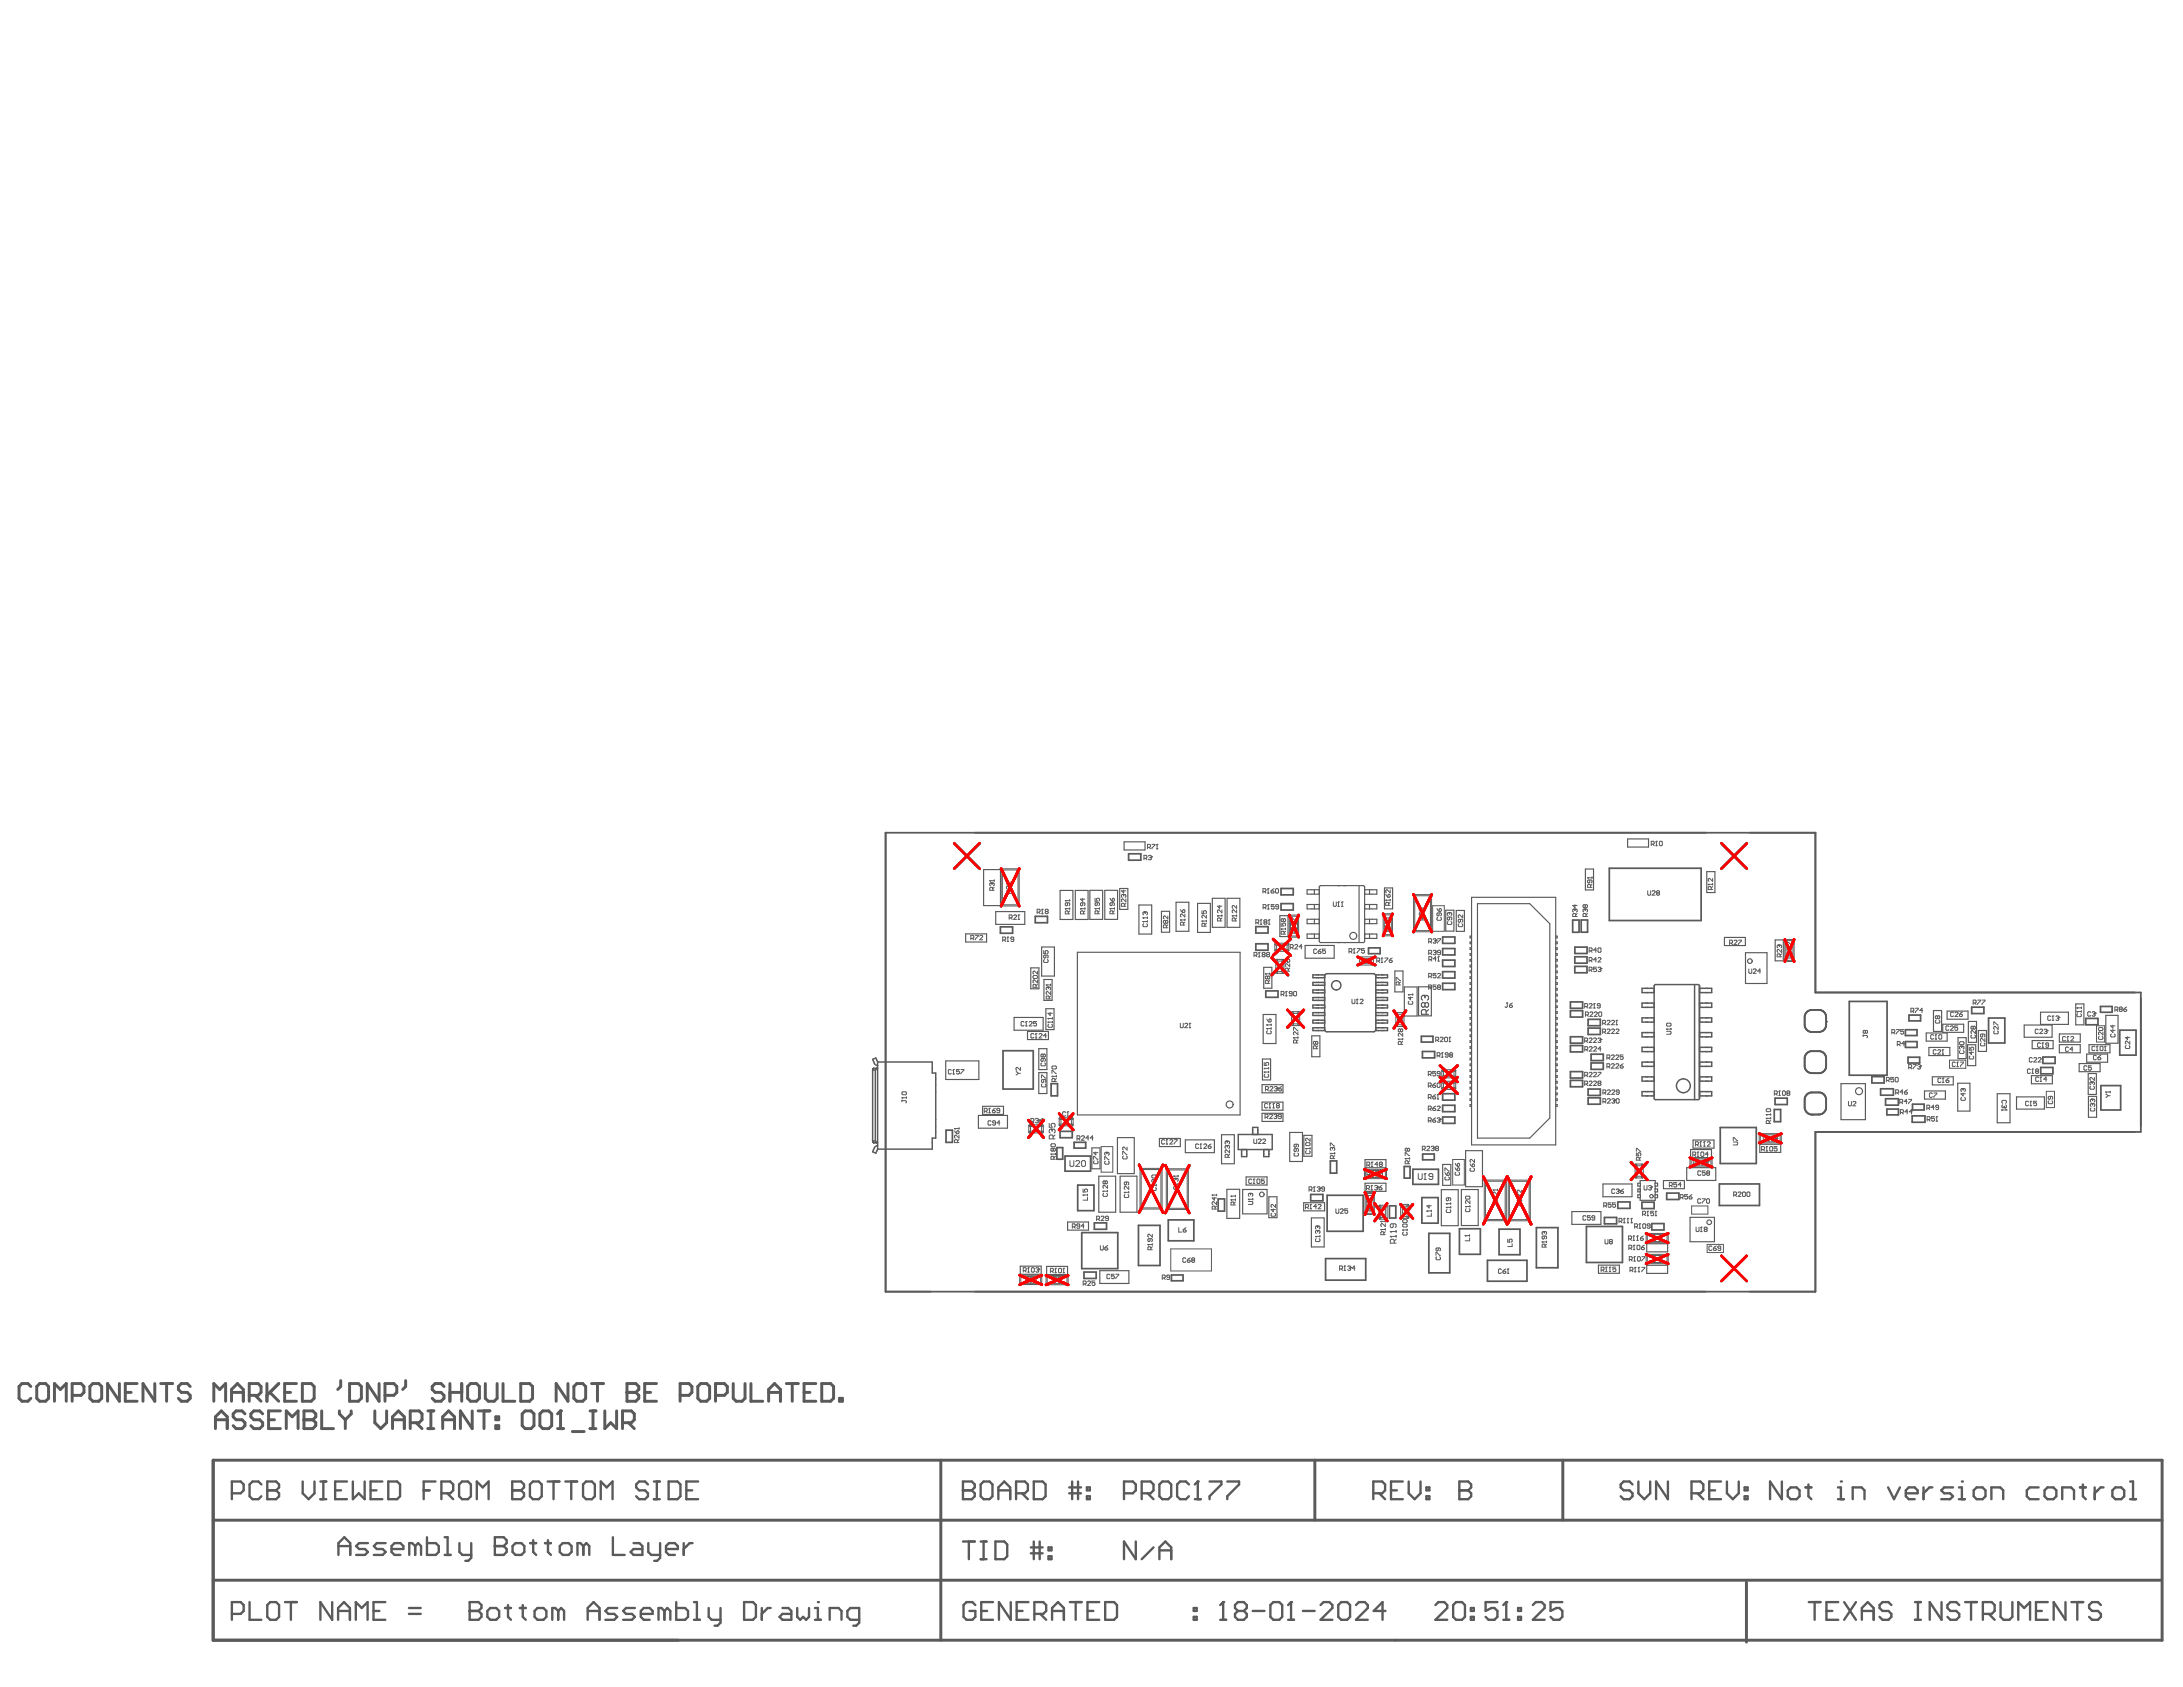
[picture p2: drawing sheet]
<svg xmlns="http://www.w3.org/2000/svg" width="279mm" height="216mm" viewBox="0 0 279 216" stroke-linecap="round" stroke-linejoin="round" font-family="sans-serif">
<g fill="none" stroke="#5a5a5a" stroke-width=".23">
<path d="M113.3 106.6h.1M113.3 106.6h119.1v20.4h41.6v17.9h-41.6v20.4h-119.1zM231 136.4a.94 .94 0 0 0 .9 .9h.9a.94 .94 0 0 0 .9-.9M231 131.1a.94 .94 0 0 0 .9 1M231.2 134.8l.5-.3h1.3l.5 .3 .2 .5v1.3l-.2 .5-.6 .2h-1.2l-.5-.2-.2-.5v-1.3zM231.2 129.5l.5-.3h1.3l.3 .2 .3 .3 .1 .3v1.5a.96 .96 0 0 1-.7 .6h-1.3l-.3-.2-.3-.2-.1-.4v-1.3zM231.9 134.5a.94 .94 0 0 0-.9 1M231.9 129.2a.94 .94 0 0 0-.9 1M231.9 139.8a.94 .94 0 0 0-.9 1M232.8 139.8a.94 .94 0 0 1 .9 1M232.8 134.5a.94 .94 0 0 1 .9 1M232.8 129.2a.94 .94 0 0 1 .9 1"/>
<path d="M233.7 130.7h.1M233.7 131.1a.94 .94 0 0 1-.9 1M231 141.7a.94 .94 0 0 0 .9 .9M231.2 140.1l.5-.3 1.4 .1a.96 .96 0 0 1 .6 .7v1.3l-.1 .3-.3 .3a1.86 1.86 0 0 1-1.3 .2l-.4-.1a.98 .98 0 0 1-.6-.7v-1.3zM233.7 141.7a.94 .94 0 0 1-.9 .9h-.9"/>
</g>
<g fill="none" stroke="#5a5a5a" stroke-width=".15">
<path d="M123.6 119.5h2.7v1.1h-2.7zM125.9 111.3h2.1v4.6h-2.1zM127.4 116.7h3.8v1.6h-3.8zM135.7 114h1.6v3.7h-1.6zM137.6 114h1.7v3.7h-1.7zM139.5 113.9h1.6v3.8h-1.6zM141.4 113.9h1.6v3.8h-1.6zM143.3 113.7h1.1v2.7h-1.1zM143.9 107.7h2.7v1.1h-2.7zM145.8 115.8h1.6v3.7h-1.6zM148.7 116.6h1v2.7h-1zM150.5 115.5h1.7v3.7h-1.7z"/>
<path d="M153.3 115.6h1.6v3.7h-1.6zM155.2 115h1.6v3.7h-1.6zM157.1 115h1.6v3.7h-1.6zM163.8 117.2h1.1v2.7h-1.1zM168.2 113.9v.5M168.2 115.8v.5M168.2 117.6v.6M168.2 119.5v.6M168.9 113.5v6.9M168.9 113.9h-1.6v.5h1.6M168.9 115.8h-1.6v.5h1.6M168.9 117.6h-1.6v.6h1.6"/>
<path d="M168.9 119.5h-1.6v.6h1.6M169 113.3h5.5M173.9 113.3v7.3M174.7 113.5v6.9M174.7 113.9h1.5v.5h-1.5M174.7 115.8h1.5v.5h-1.5M174.7 117.6h1.5v.6h-1.5M174.7 119.5h1.5v.6h-1.5M175.3 113.9v.5M175.3 115.8v.5M175.3 117.6v.6M175.3 119.5v.6"/>
<path d="M177.2 113.6h1v2.7h-1zM185 116.5h1.1v2.7h-1.1zM186.4 116.5h1v2.7h-1zM188.3 114.8h10.8v31.7h-10.8zM188.3 119.8h-.1v.2h.1M189.1 115.6h6.7l2.6 2.6v24.9l-2.6 2.6h-6.7zM199.1 119.8h.2v.2h-.2M202.9 111.2h1.1v2.7h-1.1zM208.3 107.4h2.7v1h-2.7zM218.4 111.6h1.1v2.6h-1.1zM220.7 120h2.7v1h-2.7zM121 135.8h4.3v2.4h-4.3z"/>
<path d="M129.8 130.2h3.7v1.6h-3.7zM131.5 132h2.7v1h-2.7zM131.9 123.9h1.1v2.6h-1.1zM133 134.2h1v2.7h-1zM133 137.3h1v2.7h-1zM133.3 121.2h1.7v3.7h-1.7zM133.6 125.4h1.1v2.6h-1.1zM133.9 129.1h1v2.7h-1zM137.9 121.9h20.8v20.8h-20.8zM161.5 138.8h2.7v1.1h-2.7zM161.6 135.5h1v2.7h-1zM161.7 129.8h1.6v3.8h-1.6z"/>
<path d="M161.7 123.8h1.1v2.7h-1.1zM167 121h3.8v1.6h-3.8zM167.9 132.6h1v2.6h-1zM169 120.6h5.5M178.5 124.3h1.1v2.6h-1.1zM179.7 126.3h1.7v3.7h-1.7zM181.6 126.3h1.6v3.7h-1.6zM182.2 127.4h.1M182.2 127.4h-.1l-.2 .1v.3l.2 .2M182.2 127.4l.2 .1M182.4 128.5l-.2-.2h-.1l-.2 .2v.3l.2 .1h.1l.2-.1M182.4 128.5l.1-.2h.2l.1 .2v.3l-.1 .1h-.2l-.1-.1"/>
<path d="M182.4 127.5l.1-.1h.2l.1 .1v.3l-.1 .2M182.4 127.5v.2M182.4 128.5v.3M182.5 129.8v-.4l-.1-.2h-.3l-.2 .2v.4h.9M182.8 129.2l-.3 .3M188.3 131h-.1v.2h.1M188.3 124.3h-.1v.2h.1M188.3 126.5h-.1v.2h.1M188.3 137.6h-.1v.3h.1M188.3 130.2h-.1v.2h.1M188.3 128.7h-.1v.3h.1M188.3 122h-.1v.3h.1"/>
<path d="M188.3 134.7h-.1v.2h.1M188.3 133.9h-.1v.3h.1M188.3 120.5h-.1v.3h.1M188.3 121.3h-.1v.2h.1M188.3 122.8h-.1v.2h.1M188.3 123.5h-.1v.2h.1M188.3 125h-.1v.2h.1M188.3 125.8h-.1v.2h.1M188.3 127.2h-.1v.3h.1M188.3 128h-.1v.2h.1M188.3 129.5h-.1v.2h.1M188.3 131.7h-.1v.2h.1"/>
<path d="M188.3 132.4h-.1v.3h.1M188.3 133.2h-.1v.2h.1M188.3 135.4h-.1v.2h.1M188.3 136.2h-.1v.2h.1M188.3 136.9h-.1v.2h.1M188.3 138.4h-.1v.2h.1M188.3 139.1h-.1v.3h.1M188.3 139.9h-.1v.2h.1M199.1 131h.2v.2h-.2M199.1 124.3h.2v.2h-.2M199.1 126.5h.2v.2h-.2M199.1 137.6h.2v.3h-.2"/>
<path d="M199.1 130.2h.2v.2h-.2M199.1 128.7h.2v.3h-.2M199.1 122h.2v.3h-.2M199.1 134.7h.2v.2h-.2M199.1 133.9h.2v.3h-.2M199.1 131.7h.2v.2h-.2M199.1 120.5h.2v.3h-.2M199.1 121.3h.2v.2h-.2M199.1 122.8h.2v.2h-.2M199.1 123.5h.2v.2h-.2M199.1 125h.2v.2h-.2M199.1 125.8h.2v.2h-.2"/>
<path d="M199.1 127.2h.2v.3h-.2M199.1 128h.2v.2h-.2M199.1 129.5h.2v.2h-.2M199.1 132.4h.2v.3h-.2M199.1 133.2h.2v.2h-.2M199.1 135.4h.2v.2h-.2M199.1 136.2h.2v.2h-.2M199.1 136.9h.2v.2h-.2M199.1 138.4h.2v.2h-.2M199.1 139.1h.2v.3h-.2M199.1 139.9h.2v.2h-.2M223.4 121.9h2.8v4h-2.8z"/>
<path d="M227.2 120.3h1v2.7h-1zM235.6 138.7h3.2v4.6h-3.2zM246.3 139.6h2.7v1.1h-2.7zM246.5 132.2h2.7v1h-2.7zM246.9 134.1h2.7v1h-2.7zM247.3 137.8h2.7v1h-2.7zM247.5 129.3h1v2.7h-1zM248.6 131.1h2.7v1h-2.7zM249.2 129.4h2.7v1h-2.7zM250.6 138.6h1.5v3.6h-1.5zM250.6 132.8h1v2.7h-1zM251.8 133.7h1.1v2.7h-1.1z"/>
<path d="M251.9 130.7h1.1v2.7h-1.1zM253.2 131.9h1v2.7h-1zM255.6 140h1.7v3.7h-1.7zM259.1 131.2h3.5v1.5h-3.5zM260 137.7h2.7v1h-2.7zM260.1 133.2h2.7v1h-2.7zM261.2 129.5h3.5v1.6h-3.5zM263.6 133.7h2.6v1h-2.6zM263.6 132.3h2.7v1.1h-2.7zM265.7 128.5h1v2.7h-1zM266.1 136.1h2.7v1.1h-2.7zM267.1 134.9h2.6v1h-2.6z"/>
<path d="M267.3 137.4h1v2.7h-1zM267.4 133.7h2.7v1h-2.7zM269.5 129.9h1.6v3.6h-1.6zM125.2 142.7h3.7v1.7h-3.7zM125.8 141.6h2.6v1h-2.6zM136.6 156.4h2.7v1h-2.7zM139.7 146.9h1.1v2.7h-1.1zM140.6 150.5h2.2v4.6h-2.2zM143 145.6h2.2v4.6h-2.2zM143.4 150.5h2.1v4.6h-2.1zM148.4 145.7h2.7v1h-2.7zM151.7 145.9h3.7v1.6h-3.7z"/>
<path d="M156.3 145.2h1.7v3.7h-1.7zM157 152.2h1.7v3.7h-1.7zM159 152.2h3.2v3.2h-3.2zM159.5 150.6h2.7v1.1h-2.7zM161.5 142.5h2.7v1h-2.7zM161.5 141h2.7v1.1h-2.7zM162.4 153.2h1v2.6h-1zM165.1 144.9h1.6v3.7h-1.6zM166.9 153.9h2.6v1.1h-2.6zM166.9 145.3h1v2.7h-1zM167.8 155.9h1.7v3.7h-1.7zM174.7 151.4h2.7v1.1h-2.7z"/>
<path d="M174.7 148.4h2.7v1h-2.7zM184.5 152.3h2.1v4.6h-2.1zM184.6 149h1.1v2.7h-1.1zM187 152.2h2.2v4.6h-2.2zM187.6 147.3h2.1v4.6h-2.1zM188.3 141.4h-.1v.2h.1M188.3 140.6h-.1v.2h.1M199.1 141.4h.2v.2h-.2M199.1 140.6h.2v.2h-.2M201.2 155.1h3.7v1.6h-3.7zM205.2 151.5h3.7v1.7h-3.7zM209.6 151.4h.4v.4h-.4z"/>
<path d="M209.6 152.2h.4v.3h-.4zM209.6 152.9h.4v.4h-.4zM209.9 151.4v-.3h2v.3M209.9 153.3v.3h2v-.3M209.9 151.8v1.1M210.8 159.2h2.6v1h-2.6zM211.8 151.4h.4v.4h-.4zM211.8 152.2h.4v.3h-.4zM211.8 152.9h.4v.4h-.4zM211.9 151.8v.4M211.9 152.5v.4M212.9 151.1h2.7v1h-2.7z"/>
<path d="M215.9 149.4h3.7v1.7h-3.7zM216.3 155.8h3.1v3.1h-3.1zM216.4 147.1h2.7v1.1h-2.7zM216.7 145.9h2.7v1h-2.7zM225.2 146.4h2.7v1.1h-2.7zM258.1 140.4h3.6v1.5h-3.6zM267.3 140.3h1v2.7h-1zM130.6 162h2.7v1.1h-2.7zM134 162.1h2.6v1h-2.6zM140.8 162.6h3.7v1.7h-3.7zM204.6 161.9h2.7v1.1h-2.7zM210.8 161.9h2.6v1.1h-2.6z"/>
</g>
<g fill="none" stroke="#5a5a5a" stroke-width=".19">
<path d="M111.7 137v9M111.7 137h.1M111.7 136.9v.1M111.7 136.9h.1M111.7 136.8v.1M111.7 136.8h.1M111.8 136.8h-.1M111.8 136.8h.1M111.8 136.7v.1M111.8 136.7h.1M111.9 136.7h-.1M111.9 136.7h.1"/>
<path d="M111.9 136.7h.4M112 137v9M112 137h.1M112 136.9v.1M112 136.9h.1M112.1 136.9h-.1M112.1 136.9h.1M112.1 136.8v.1M112.1 136.8h.1M112.2 136.7v.1M112.2 136.7h.1M112.3 136.4h.1"/>
<path d="M112.3 135.9l-.2-.5-.4 .2 .2 .5M112.3 135.9h7v1.4h.5v8.4h-.5v1.4h-7M112.3 135.9v11.2M169.5 125.1h-1.5v-.3h1.5v7.1h-1.5v-.4h1.5M169.5 130.6h-1.5v.3h1.5M169.5 129.6h-1.5v.4h1.5M169.5 128.6h-1.5v.4h1.5M169.5 127.7h-1.5v.3h1.5M169.5 126.7h-1.5v.4h1.5M169.5 125.7h-1.5v.4h1.5M169.8 132h6M169.8 124.6h6"/>
<path d="M176.1 125.1h1.5v-.3h-1.5v7.1h1.5v-.4h-1.5M176.1 125.7h1.5v.4h-1.5M176.1 126.7h1.5v.4h-1.5M176.1 127.7h1.5v.3h-1.5M176.1 128.6h1.5v.4h-1.5M176.1 129.6h1.5v.4h-1.5M176.1 130.6h1.5v.3h-1.5M211.7 135.9h-1.5v.6h1.5M211.7 126.2v14.3M211.7 126.5h-1.5v.5h1.5M211.7 128.4h-1.5v.5h1.5M211.7 130.3h-1.5v.5h1.5"/>
<path d="M211.7 132.1h-1.5v.6h1.5M211.7 134h-1.5v.6h1.5M211.7 137.8h-1.5v.6h1.5M211.7 139.7h-1.5v.6h1.5M211.9 126h5.4M216.9 126v14.7M217.5 126.2v14.3M217.5 135.9h1.6v.6h-1.6M217.5 126.5h1.6v.5h-1.6M217.5 128.4h1.6v.5h-1.6M217.5 130.3h1.6v.5h-1.6M217.5 132.1h1.6v.6h-1.6"/>
<path d="M217.5 134h1.6v.6h-1.6M217.5 137.8h1.6v.6h-1.6M217.5 139.7h1.6v.6h-1.6M111.7 146h.1M111.7 146v.1M111.7 146.1h.1M111.7 146.1v.1M111.7 146.2h.1M111.8 146.2h.1M111.9 146.2h.4M111.9 146.9l-.2 .5 .4 .2 .2-.5M112 146h.1"/>
<path d="M112 146v.1M112 146.1h.1M112.1 146.1h.1M112.1 146.1v.1M112.1 146.2h.1M112.2 146.2h.1M112.3 146.6h.1M158.5 145.2h4.3v1.9h-4.3zM158.9 147.1v.9h.7v-.9M160.3 145.2v-.9h.7v.9M161.7 147.1v.9h.7v-.9M211.9 140.7h5.4"/>
</g>
<g fill="none" stroke="#5a5a5a" stroke-width=".22">
<path d="M128 118.6h1.6v.8h-1.6zM132.5 117.3h1.6v.8h-1.6zM144.4 109.3h1.6v.8h-1.6zM160.7 118.6h1.6v.8h-1.6zM164 113.7h1.5v.8h-1.5zM164 115.6h1.5v.9h-1.5zM184.6 119.9h1.6v.8h-1.6zM201.3 117.7h.8v1.6h-.8zM202.4 117.7h.8v1.6h-.8zM206 111.1h11.7v6.7h-11.7zM128.4 134.5h3.8v4.9h-3.8zM134.5 138.7h.9v1.5h-.9z"/>
<path d="M160.7 120.8h1.6v.8h-1.6zM162 126.8h1.6v.8h-1.6zM175.2 121.3h1.4v.8h-1.4zM181.9 132.6h1.5v.8h-1.5zM182.1 134.6h1.5v.8h-1.5zM184.6 121.4h1.6v.8h-1.6zM184.6 122.9h1.6v.8h-1.6zM184.6 124.4h1.6v.8h-1.6zM184.6 125.8h1.6v.9h-1.6zM184.6 140h1.6v.8h-1.6zM201 132.7h1.6v.8h-1.6zM201 128.2h1.6v.8h-1.6z"/>
<path d="M201 129.3h1.6v.9h-1.6zM201 133.8h1.6v.8h-1.6zM201 137.1h1.6v.9h-1.6zM201 138.3h1.6v.8h-1.6zM201.6 123.7h1.5v.8h-1.5zM201.6 122.4h1.5v.9h-1.5zM201.6 121.2h1.5v.8h-1.5zM203.3 130.5h1.5v.8h-1.5zM203.3 131.6h1.5v.8h-1.5zM203.3 139.4h1.5v.8h-1.5zM203.6 134.9h1.6v.8h-1.6zM203.6 136h1.6v.9h-1.6z"/>
<path d="M236.7 128.2h4.8v9.4h-4.8zM239.6 137.8h1.5v.8h-1.5zM240.7 139.3h1.6v.9h-1.6zM243.9 131.8h1.5v.7h-1.5zM243.9 133.3h1.5v.7h-1.5zM244.2 135.3h1.5v.7h-1.5zM244.3 129.9h1.5v.8h-1.5zM252.4 128.9h1.5v.8h-1.5zM254.5 130.3h2.1v3.2h-2.1zM261.2 136.6h1.6v.8h-1.6zM261.5 135.3h1.5v.8h-1.5zM267 130.3h1.5v.9h-1.5z"/>
<path d="M268.8 128.8h1.5v.7h-1.5zM268.9 138.9h2.5v3.2h-2.5zM271.3 131.8h2.1v3.2h-2.1zM121.1 144.6h.8v1.6h-.8zM135.3 146.9h.7v1.5h-.7zM135.7 144.8h1.5v.8h-1.5zM136.3 148h3.3v1.9h-3.3zM137.5 146.2h1.5v.7h-1.5zM137.9 151.7h2.1v3.2h-2.1zM138.5 157.7h4.6v4.7h-4.6zM140.1 156.5h1.5v.8h-1.5zM145.7 156.8h2.8v5.2h-2.8z"/>
<path d="M149.5 156.1h3.3v2.7h-3.3zM155.9 153.4h.8v1.6h-.8zM167.8 152.9h1.5v.8h-1.5zM169.9 153h4.6v4.6h-4.6zM170.3 148.6h.8v1.5h-.8zM177.8 154.3h.8v1.6h-.8zM179.7 149.3h.8v1.5h-.8zM180.8 149.6h3.3v2h-3.3zM182 153.3h2.1v3.2h-2.1zM182.1 147.7h1.5v.7h-1.5zM182.9 157.8h2.7v5.1h-2.7zM184.6 141.5h1.6v.8h-1.6z"/>
<path d="M184.6 143h1.6v.8h-1.6zM186.8 157.3h2.7v3.2h-2.7zM191.9 157.3h2.6v3.3h-2.6zM196.6 157.1h2.8v5.1h-2.8zM203 157h4.7v4.6h-4.7zM203.3 140.5h1.5v.8h-1.5zM205.3 155.8h1.6v.8h-1.6zM207.1 153.8h1.5v.8h-1.5zM210.1 153.9h1.6v.8h-1.6zM211.4 156.6h1.6v.8h-1.6zM213.3 152.7h1.6v.8h-1.6zM220.1 151.5h5.1v2.8h-5.1z"/>
<path d="M220.2 144.3h4.6v4.6h-4.6zM227.1 142h.8v1.6h-.8zM227.2 140.5h1.6v.9h-1.6zM241.3 140.6h1.7v.8h-1.7zM241.5 141.9h1.5v.8h-1.5zM244.7 142.8h1.7v.8h-1.7zM244.8 141.3h1.5v.8h-1.5zM138.7 162.8h1.6v.8h-1.6zM149.9 163.2h1.5v.7h-1.5zM169.7 161.1h5.1v2.7h-5.1zM190.4 161.3h5v2.7h-5z"/>
</g>
<g fill="none" stroke="#5a5a5a" stroke-width=".13">
<path d="M124.8 119.7h.4l-.4 .6M125.4 119.8l.1-.1 .3 .1-.4 .5h.4M126.7 112.7h.1M126.7 112.7h.5M126.7 112.7l.1 .1M126.9 113h.1M126.9 113l-.2 .1 .1 .3M126.9 113l.1 .1M127 113.1l.1-.1 .1 .1v.3M127 113.1v.1M127.1 113.9v-.2l-.1-.1-.3 .1v.2h.5M127.2 113.6l-.1 .1"/>
<path d="M127.2 112.6v.2M128.1 111.3h.1h.1v4.6l-.1-.1-.1 .1zM128.2 111.2h2.2v.1h-2.2zM128.2 115.8h2.2l-.1 .1h.1h-2.2h.1zM129 119.9h.1M129 119.9v.6M129 119.9l-.1 .1M129 113.4h.1M129 113.4l-.2 .1 .1 .3M129 113.4l.1 .1M129.1 113.5l.1-.1 .2 .1-.1 .3M129.1 113.5v.1"/>
<path d="M129.2 117.5h.2l.1-.3-.1-.1h-.2v.6M129.2 114.3v-.2l-.1-.1-.3 .1v.2h.6M129.4 117.5l.1 .2M129.4 112.8v.4l-.4-.4-.2 .1 .1 .3M129.4 114l-.2 .1M129.7 117.2l.1-.1 .3 .1-.4 .5h.4M130.3 111.3h.1v4.6v-.1l-.1 .1zM130.3 117.7h.2M130.4 117.1h.1M130.4 117.1v.6M130.4 117.1l-.1 .1M132.7 116.7h.3l.1-.2-.1-.1h-.3v.5"/>
<path d="M132.9 116.7l.2 .2M133.3 116.9h.2M133.4 116.4h.1M133.4 116.4l-.1 .1M133.4 116.4v.5M133.9 116.6l-.1 .1 .1 .2 .3-.1-.1-.2M133.9 116.6h-.1l.1-.2 .3 .1-.1 .1M133.9 116.6h.2M136.3 116.3h.1M136.3 115.3h.1M136.3 116.3l.1 .1M136.3 115.3l.1 .1"/>
<path d="M136.3 116.3h.6M136.3 115.3h.6M136.6 115.5v.3l-.1 .1-.2-.1 .1-.3h.4l.1 .1-.1 .3M136.7 117v-.3l-.1-.1-.3 .1v.3h.6M136.9 116.6l-.2 .2M136.9 115.2v.2M136.9 116.2v.2M138.3 116.3h.1M138.3 116.3l.1 .1M138.3 116.3h.6M138.6 115.5v.3l-.1 .1-.2-.1 .1-.3h.4l.1 .1-.1 .3M138.6 115v.4l-.3-.3h.6"/>
<path d="M138.7 117v-.3l-.1-.1-.3 .1v.3h.6M138.9 116.6l-.2 .2M138.9 116.2v.2M140.2 116.3h.1M140.2 115v.3h.2l-.1-.2 .1-.1 .3 .1-.1 .2M140.2 116.3v.1M140.2 116.3h.5M140.4 115.5v.3l-.1 .1-.1-.1v-.3h.4l.1 .1-.1 .3M140.5 116.9v-.2l-.1-.1-.2 .1v.2h.5M140.7 116.2v.2M140.7 116.6l-.2 .2M142.1 116.3h.1"/>
<path d="M142.1 116.3h.5M142.1 116.3l.1 .1M142.1 115l.2 .3M142.3 115.5v.3v.1l-.2-.1 .1-.3h.3l.1 .1-.1 .3M142.3 115.1l.2-.1 .1 .2-.3 .1zM142.4 116.9v-.2l-.1-.1-.2 .1v.2h.5M142.6 116.6l-.2 .2M142.6 116.2v.2M143.7 114.5h.1M143.7 114.5l-.2 .1 .1 .3M143.7 114.5l.1 .1M143.8 114.6l.1-.1 .2 .1-.1 .3"/>
<path d="M143.8 113.9v.4l-.3-.3h.6M143.8 114.6v.1M143.9 116v-.3l-.1-.1-.3 .1v.3h.6M144.1 115v.4l-.4-.4-.2 .1 .1 .3M144.1 115.6l-.2 .2M146.3 117.9h.1M146.3 117.5h.1M146.3 117.5h.6M146.3 117.9h.6M146.3 117.9l.1 .1M146.3 117.5l.1 .1M146.4 118.2l-.1 .1 .1 .3h.4l.1-.1-.1-.3"/>
<path d="M146.4 109.8h.3l.1-.2-.1-.1h-.3v.5M146.5 116.7h.1M146.5 116.7l-.2 .1 .1 .3M146.5 116.7l.1 .1M146.6 116.8l.1-.1 .2 .1-.1 .3M146.6 116.8v.1M146.6 109.8l.2 .2M146.9 117.4v.2M146.9 117.8v.2M146.9 108.4h.3v-.2v-.1h-.3v.5M147 109.6l.3-.1 .1 .2M147.1 108.4l.1 .2"/>
<path d="M147.2 109.8h.1M147.3 109.8h.1l-.1 .2-.3-.1M147.4 109.7h.1M147.4 109.7l-.1 .1M147.4 108.1h.4l-.4 .5M148 108.6h.2M148.1 108.1h.1M148.1 108.1v.5M148.1 108.1l-.1 .1M149.2 117.9l-.1-.1-.2 .1 .1 .3 .2-.1M149.2 117.9l.1-.1 .2 .1-.1 .3-.2-.1M149.2 117.9v.2"/>
<path d="M149.3 118.7v-.2l-.1-.1-.3 .1v.2h.6M149.5 117.2v.4l-.4-.4-.2 .1 .1 .3M149.5 118.4l-.2 .1M151.1 117.7h.1M151.1 117.7l.1 .1M151.1 117.7h.6M151.1 116.4l.3 .4M151.4 116.5l.1-.1 .2 .1-.1 .3h-.2zM151.5 118.4v-.3l-.1-.1-.3 .1v.3h.6M151.7 117v.4l-.4-.4-.2 .1 .1 .3M151.7 118l-.2 .2M151.7 117.6v.2"/>
<path d="M153.8 117.9h.1M153.8 116.6v.3h.3l-.1-.3h.3h.1l-.1 .3M153.8 117.9l.1 .1M153.8 117.9h.6M154.2 118.5v-.2l-.1-.1-.3 .1v.2h.6M154.4 117.1v.4l-.4-.4-.2 .1 .1 .3M154.4 118.2l-.2 .1M154.4 117.8v.2M155.8 117.2h.1M155.8 117.2l.1 .1M155.8 117.2h.6M156.1 115.9v.4l-.3-.3h.6"/>
<path d="M156.2 117.9v-.3l-.3-.1-.1 .1v.3h.6M156.4 116.4v.4l-.4-.4-.2 .1 .1 .3M156.4 117.5l-.2 .2M156.4 117.1v.2M157.7 117.2h.1M157.7 117.2h.6M157.7 117.2l.1 .1M158.1 117.9v-.3l-.3-.1-.1 .1v.3h.6M158.3 117.5l-.2 .2M158.3 116.4v.4l-.4-.4-.2 .1 .1 .3M158.3 115.9v.4l-.4-.4-.2 .1 .1 .3M158.3 117.1v.2"/>
<path d="M160.7 118.1h.3l.1-.1-.1-.3h-.3v.6M160.9 118.1l.2 .2M161.3 118.3h.2M161.4 117.7h.1M161.4 117.7l-.1 .1M161.4 117.7v.6M161.6 114.1h.3l.1-.3-.1-.1h-.3v.6M161.7 116.1h.2l.1-.2-.1-.1h-.2v.5M161.8 114.1l.2 .2M161.9 116.1l.1 .2M161.9 118l-.1 .1 .1 .2 .2-.1v-.2M161.9 118h.2"/>
<path d="M161.9 118l-.1-.1 .1-.2 .2 .1v.2M162.2 114.3h.2M162.2 116.3h.2M162.3 113.7h.1M162.3 113.7v.6M162.3 113.7l-.1 .1M162.3 115.8h.1M162.3 115.8l-.1 .1M162.3 115.8v.5M162.3 118.3h.2M162.4 117.7h.1M162.4 117.7v.6"/>
<path d="M162.4 117.7l-.1 .1M162.7 114h.3l.1 .2-.3 .1zM163.1 113.7l-.4 .3M163.1 115.8h-.4v.3l.2-.1 .2 .1-.1 .2-.3-.1M163.3 113.8v-.1l.3 .1v.4l-.1 .1-.2-.1zM163.6 116.1h-.2l-.1-.1 .1-.2 .2 .1v.3v.1l-.3-.1M164 118.9h.1M164 118.1v.4h.3l-.1-.2 .1-.2 .2 .1-.1 .3M164 118.9l.1 .1M164 118.9h.5M164.3 117.7l-.1-.1-.2 .1 .1 .2h.2M164.3 117.7v-.1l.2 .1-.1 .2h-.1"/>
<path d="M164.3 117.7v.2M164.3 119.6v-.3v-.1l-.3 .1v.3h.5M164.5 119.2l-.2 .2M164.5 118.8v.2M165 119.8h1.1l.1 .1h-.1h-1zM165 117.1l.2 .1v2.7h-.1h-.1zM165.1 117.1h1v.1v.1h-1l.1-.1zM165.3 118.8h.1M165.3 117.8v-.4l.6 .4M165.3 118v.4h.3l-.1-.3 .3-.1 .1 .1-.1 .3M165.3 118.8l.1 .1M165.3 118.8h.6"/>
<path d="M165.7 119.4v-.3l-.1-.1-.3 .1v.3h.6M165.9 119l-.2 .2M165.9 118.7v.2M166.1 117.1l.1 .1v2.7h-.1zM170.7 115.4v.5v.1l.3-.1v-.5M171.2 116h.2M171.3 115.4h.1M171.3 115.4v.6M171.3 115.4l-.1 .1M171.7 116h.2M171.8 115.4h.1M171.8 115.4v.6"/>
<path d="M171.8 115.4l-.1 .1M177.1 117l1-.1 .1 .1-.1 .1h-1zM177.1 117h.1v2.7l-.1 .1-.1-.1zM177.1 119.6h1v.1v.1h-1l.1-.1zM177.3 118.5h.1M177.3 117.5h.1M177.3 118.5l.1 .1M177.3 118.5h.5M177.3 117.8l.2 .3M177.3 117.5h.5M177.3 117.5l.1 .1M177.4 115.2h.1"/>
<path d="M177.4 115.2l.1 .1M177.4 115.2h.5M177.4 114.4l.2 .4M177.5 117.9l.2-.1 .1 .2-.3 .1zM177.6 119.2v-.3l-.1-.1-.2 .1v.3h.5M177.6 114.5l.1-.1 .2 .1-.1 .3h-.2zM177.7 115.9v-.3l-.1-.1-.2 .1v.3h.5M177.8 118.8l-.2 .2M177.8 117.4v.2M177.8 118.4v.2M177.9 113.9v.4l-.4-.4-.1 .1 .1 .3M177.9 115.5l-.2 .2"/>
<path d="M177.9 115.1v.2M178.1 117h.1v2.7l-.1 .1v-.1zM180.9 114.6h.1h.1v4.6l-.1-.1-.1 .1zM180.9 119.1h2.3v.1h-2.2zM180.9 114.5h2.3v.1h-2.2zM181.7 116.3v-.1h.4l.1 .3-.1 .1h-.4zM181.8 116.8h.1M181.8 116.8l-.1 .1v.3M181.8 116.8l.1 .1M181.9 116.9l.1-.1 .2 .1-.1 .3M181.9 116.9v.1M182 117.7v-.3h-.3v.3h.5"/>
<path d="M182.2 117.4l-.2 .1M183.1 114.6h.1v4.6v-.1l-.1 .1zM183.4 115.9h1.5v3.3h-1.5zM183.9 116.3l.3 .3M184 117.4l-.1 .1 .1 .3h.4l.1-.1-.1-.3M184.2 116.8v.3l-.1 .1-.2-.1 .1-.3h.4l.1 .1-.1 .3M184.2 116.4l.2-.1 .1 .3h-.3zM185.3 117.9l-.1 .1 .1 .3h.4l.1-.1-.1-.3M185.4 116.8h.1M185.4 116.8l-.2 .1 .1 .3M185.4 116.8l.1 .1M185.5 117.4v.2l-.1 .1-.2-.1 .1-.2h.4l.1 .1-.1 .2"/>
<path d="M185.5 116.9l.1-.1 .2 .1-.1 .3M185.5 116.9v.1M186.7 118.2l-.1 .1 .1 .3h.4l.1-.1-.1-.3M186.9 117.7v.2l-.1 .1-.2-.1 .1-.2h.4h.1l-.1 .3M187.2 117.1v.4l-.4-.4-.2 .1 .1 .3M201.5 116.3h.1M201.5 116.3l-.2 .1 .1 .3M201.5 116.3l.1 .1M201.6 115.8v.4l-.3-.3h.6M201.6 116.4l.1-.1 .2 .1-.1 .3M201.6 116.4v.1M201.7 117.3v-.3l-.3-.1-.1 .1v.3h.6"/>
<path d="M201.9 116.9l-.2 .2M202.8 116.3h.1M202.8 116.3l-.2 .1 .1 .3M202.8 116.3l.1 .1M202.9 115.9l-.1-.1-.2 .1 .1 .3 .2-.1M202.9 115.9l.1-.1 .2 .1-.1 .3-.2-.1M202.9 116.4l.1-.1 .2 .1-.1 .3M202.9 115.9v.2M202.9 116.4v.1M203 117.3v-.3l-.1-.1-.3 .1v.3h.6M203.2 116.9l-.2 .2M203.2 112.3h.1"/>
<path d="M203.2 112.3h.6M203.2 112.3l.1 .1M203.5 112.6v.3l-.1 .1-.2-.1 .1-.3h.4l.1 .1-.1 .3M203.6 113.6v-.3l-.1-.1-.3 .1v.3h.6M203.8 113.2l-.2 .2M203.8 112.2v.2M210.9 114v.5l.1 .1 .3-.1v-.5M211.3 108h.3l.1-.2-.1-.1h-.3v.5M211.5 114.1l.1-.1 .2 .1-.3 .5h.3M211.5 108l.2 .2M211.9 108.2h.2M212 107.7h.1"/>
<path d="M212 107.7v.5M212 107.7l-.1 .1M212.1 114.3l-.1 .1 .1 .2 .3-.1-.1-.2M212.1 114.3l-.1-.1 .1-.2 .3 .1-.1 .2M212.1 114.3h.2M212.4 107.8l.1-.1 .3 .1v.3l-.1 .1-.3-.1zM218.6 113.2h.1M218.6 113.2h.6M218.6 113.2l.1 .1M219 113.8v-.2l-.3-.1-.1 .1v.2h.6M219.2 112.4v.4l-.5-.4-.1 .1 .1 .3M219.2 113.5l-.2 .2"/>
<path d="M219.2 113.1v.2M115.4 139.8l.1-.1h.4l.1 .3-.1 .1h-.4zM121.8 137l-.1-.1-.3 .1v.4h.1h.3M121.9 137.4h.2M122 136.9h.1M122 136.9v.5M122 136.9l-.1 .1M122.8 136.9h-.4v.3l.2-.1 .2 .1-.1 .2h-.3M123 136.9h.4l-.4 .5M124.3 120.1h.2l.1-.1-.1-.3h-.2v.6M124.4 120.1l.2 .2M128.3 120.3h.3l.1-.3-.1-.1h-.3v.6"/>
<path d="M128.5 120.3l.2 .2M128.9 120.5h.2M129.7 120.2h-.2l-.1-.1 .1-.2 .2 .1v.4v.1l-.3-.1M130 137.2l.3 .2M130.3 137.4h.3M130.3 137.4l-.3 .1M130.6 136.6v.4l-.4-.4-.2 .1 .1 .3M131.1 130.8l-.1-.1-.3 .1v.4l.1 .1 .3-.1M131.3 131.3h.1M131.3 130.7h.1M131.3 130.7v.6M131.3 130.7v.1"/>
<path d="M131.7 130.8l.1-.1 .3 .1-.4 .5h.4M132.2 124.9l.1-.1h.4l.1 .3-.1 .1h-.4zM132.3 132.4l-.1-.1-.3 .1v.3l.1 .1 .3-.1M132.5 132.8h.2M132.6 126.4v-.3l-.1-.1-.3 .1v.3h.6M132.6 132.3h.1M132.6 132.3v.5M132.6 132.3l-.1 .1M132.7 130.7h-.4v.3l.2-.1 .2 .1-.1 .3-.3-.1M132.8 124.3v.4l-.4-.4-.2 .1 .1 .3M132.8 125.4v.4l-.4-.4-.2 .1 .1 .3M132.8 126l-.2 .2"/>
<path d="M133 132.4l.1-.1 .3 .1-.4 .4h.4M133.3 138v-.4l.6 .4M133.3 136l-.1 .1 .1 .3h.4l.1-.1-.1-.3M133.4 138.7l-.1 .1 .1 .3h.4l.1-.1-.1-.3M133.5 135v.2M133.5 135.5v.2l-.1 .1-.2-.1 .1-.2h.4l.1 .1-.1 .2M133.5 135l-.1-.1-.2 .1 .1 .3 .2-.1M133.5 135l.1-.1 .2 .1-.1 .3-.2-.1M133.6 138.2v.2l-.1 .1-.2-.1 .1-.2h.4l.1 .1-.1 .2M133.6 121.7v.3h.3l-.1-.1 .1-.2 .2 .1v.2M133.7 122.8l-.1 .1 .1 .3h.4v-.1v-.3M133.9 122.2v.3l-.1 .1-.2-.1 .1-.3h.4v.1v.3"/>
<path d="M133.9 126.1h.1M133.9 126.1h.6M133.9 132.6h-.3l.2-.3v.5M134.1 126.3h.1M134.1 126.3l-.2 .1 .1 .3M134.1 126.3l.1 .1M134.1 130.8h.1M134.1 130.3h.1M134.1 130.8h.6M134.1 130.8l.1 .1M134.1 130.3h.6M134.1 130.3l.1 .1"/>
<path d="M134.2 126.4l.1-.1 .2 .1-.1 .3M134.2 126.4v.1M134.2 131.1l-.1 .1 .1 .3h.4l.1-.1-.1-.3M134.3 127.8v-.2l-.3-.1-.1 .1v.2h.6M134.4 129.6v.4l-.3-.3h.6M134.5 126.9v.4l-.4-.4-.2 .1 .1 .3M134.5 127.5l-.2 .2M134.5 126v.1M134.6 137.7h.1M134.6 136.5l.1-.1h.4l.1 .3-.1 .1h-.4zM134.6 137.4v-.4l.6 .4M134.6 137.7l.1 .1"/>
<path d="M134.6 137.7h.6M134.7 130.2v.2M134.7 130.7v.2M135 138.4v-.3l-.1-.1-.3 .1v.3h.6M135.2 138l-.2 .2M135.2 137.7v.1M151.1 131v.4l.1 .1 .2-.1v-.4M151.6 131.1l.1-.1 .3 .1-.4 .4h.4M152.2 131.5h.2M152.3 131h.1M152.3 131v.5M152.3 131l-.1 .1"/>
<path d="M160.5 122.3h.3l.1-.3-.1-.1h-.3v.5M160.7 122.3l.2 .1M161.1 122.4h.2M161.2 121.9h.1M161.2 121.9l-.1 .1M161.2 121.9v.5M161.6 122.2l-.1 .1 .1 .1h.3l-.1-.2M161.6 122.2l-.1-.1 .1-.2 .3 .1-.1 .2M161.6 122.2h.2M161.8 137.2h.1M161.8 136.7h.1M161.8 136.7h.6"/>
<path d="M161.8 137.2l.1 .1M161.8 136v.4h.3l-.1-.2 .1-.2 .3 .1-.1 .3M161.8 137.2h.6M161.8 136.7l.1 .1M161.9 137.5l-.1 .1 .1 .3h.4l.1-.1-.1-.3M162 124.6h.1M162 124.6h.5M162 124.6v.1M162 139.4h.2l.1-.3h-.1h-.2v.5M162.1 131.6h.1M162.1 131.2h.1M162.1 131.2h.6"/>
<path d="M162.1 131.6h.6M162.1 131.6l.1 .1M162.1 131.2l.1 .1M162.1 130.4l.3 .4M162.2 139.4l.1 .2M162.2 122.2l-.1 .1 .1 .1h.3l-.1-.2M162.2 122.2l-.1-.1 .1-.2 .3 .1-.1 .2M162.2 122.2h.2M162.2 131.9l-.1 .1 .1 .3h.4l.1-.1-.1-.3M162.2 125l-.1-.1-.1 .1v.3l.2-.1M162.2 125l.1-.1 .2 .1-.1 .3-.2-.1M162.2 125v.2"/>
<path d="M162.3 125.9v-.3l-.1-.1-.2 .1v.3h.5M162.4 136.6v.2M162.4 137.1v.2M162.4 130.5l.1-.1 .2 .1-.1 .3h-.2zM162.5 124.5v.2M162.5 125.5l-.2 .2M162.5 139.1h.1h.3l-.4 .5h.4M162.7 131.1v.2M162.7 131.5v.2M163.1 139.1h.3l.1 .1M163.2 120.7h1.6l.2 .1-.2 .1h-1.5zM163.2 120.7l.2 .1v.8l-.1 .2-.1-.2z"/>
<path d="M163.2 121.6l1.6-.1 .2 .1-.2 .2h-1.5zM163.3 139.3h.1M163.3 122.8l.2 .1v1.6l-.1 .1-.1-.1zM163.3 122.8h.9l.1 .1-.1 .1h-.8zM163.3 124.4l.9-.1 .1 .2-.1 .1h-.8zM163.4 139.3l.1 .1-.1 .2-.3-.1M163.5 139.2h.1M163.5 139.2l-.1 .1M163.7 139.3h.2l.1 .2-.2 .1zM164 127.3h.2l.1-.3-.1-.1h-.2v.5M164 139.1l-.3 .2M164.1 122.8l.2 .1v1.6l-.1 .1-.1-.1z"/>
<path d="M164.2 127.3l.1 .1M164.5 122.8l.3 .3M164.5 127.4h.2M164.6 126.9h.1M164.6 126.9l-.1 .1M164.6 126.9v.5M164.8 120.7l.2 .1v.8l-.2 .2-.1-.2zM164.8 122.9l.1-.1 .2 .1-.1 .2h-.2zM164.9 124.3v-.3l-.1-.1-.3 .1v.3h.6M165.1 123.9l-.2 .2M165.1 123.3v.4l-.5-.4-.1 .1 .1 .3M165.1 121.3h.3l.1-.1-.1-.3h-.3v.6"/>
<path d="M165.3 121.3l.2 .2M165.3 129.5h.9l.1 .1-.1 .1h-.8zM165.3 129.5l.2 .1v1.5l-.1 .2-.1-.2zM165.3 131.1l.9-.1 .1 .1-.1 .2h-.8zM165.4 127.2h-.3l-.1-.1 .1-.2 .3 .1v.4h-.1h-.3M165.6 132.8h.1M165.6 131.9v-.4l.5 .4M165.6 132.8v.1M165.6 132.8h.5M165.6 127l.1-.1 .2 .1v.4h-.3zM165.7 121l.1-.1 .3 .1-.4 .5h.4M165.9 133.5v-.3l-.1-.1-.2 .1v.3h.5"/>
<path d="M166.1 132.1v.3l-.4-.3h-.1v.3M166.1 132.7v.2M166.1 133.1l-.2 .2M166.2 129.5l.1 .1v1.5l-.1 .2-.1-.2zM166.7 121.2h-.4l.3-.3v.6M168.4 133.4l-.1-.1-.2 .1 .1 .3 .2-.1M168.4 133.4l.1-.1 .2 .1-.1 .3-.2-.1M168.4 133.4v.2M168.5 134.2v-.3l-.1-.1-.3 .1v.3h.6M168.5 121.6l-.1-.1-.3 .1v.3l.1 .1 .3-.1M168.7 133.8l-.2 .2M168.7 121.7h.3l.1 .2-.3 .1z"/>
<path d="M169.1 121.5l-.4 .2M169.7 121.5h-.4v.2h.2h.2l-.1 .3-.3-.1M172.7 121.8h.2l.1-.3-.1-.1h-.2v.6M172.8 121.8l.2 .2M173 127.9v.4l.1 .1 .3-.1v-.4M173.2 122h.2M173.3 121.4h.1M173.3 121.4l-.1 .1M173.3 121.4v.6M173.6 128.4h.2M173.7 121.4h.4l-.4 .6M173.7 127.9h.1"/>
<path d="M173.7 127.9v.5M173.7 127.9l-.1 .1M174 123.3h1.7l.1 .1-.1 .1h-1.6zM174 122.5l.2 .1v.8l-.1 .1-.1-.1zM174 122.5h1.7l.1 .1-.1 .1h-1.6zM174.1 128l.1-.1 .3 .1-.4 .4h.4M174.6 121.4h-.3v.3l.2-.1 .1 .1-.1 .3-.2-.1M175.6 122.5l.2 .1v.8l-.1 .1-.1-.1zM176.2 123h.3l.1-.3-.1-.1h-.3v.6M176.4 123l.2 .2M176.8 123.2h.2M176.9 122.6h.1"/>
<path d="M176.9 122.6l-.1 .1M176.9 122.6v.6M177.2 122.6h.4l-.4 .6M177.8 122.9h.3l.1 .2-.3 .1zM178.2 122.6l-.4 .3M178.7 129.6l.2 .1v1.6l-.1 .1-.1-.1zM178.7 129.6h.9l.1 .1-.1 .1h-.8zM178.7 131.2h.9l.1 .1-.1 .1h-.8zM178.7 125.5v-.4l.6 .4M179 133h.1M179 133l.1 .1M179 133h.5"/>
<path d="M179.1 126v-.2l-.1-.1-.3 .1v.2h.6M179.2 131.8v-.1l-.2 .1 .1 .3 .1-.1M179.2 131.8l.1-.1 .2 .1-.1 .3-.2-.1M179.2 131.8v.2M179.3 125.7l-.2 .2M179.3 133.7v-.3l-.1-.1-.2 .1v.3h.5M179.5 129.6l.2 .1v1.6l-.1 .1-.1-.1zM179.5 132.2v.4l-.3-.4-.2 .1 .1 .3M179.5 132.9v.2M179.5 133.3l-.2 .2M180.2 127.3h.1M180.2 127.3h.6"/>
<path d="M180.2 127.3l.1 .1M180.3 128.1l-.1 .1 .1 .3h.4l.1-.1-.1-.3M180.5 127.6v.4l-.3-.3h.6M180.8 127.2v.2M182.8 139h.3l.1-.3-.1-.1h-.3v.6M182.8 137.5h.3l.1-.3-.1-.1h-.3v.6M182.9 125h.2l.1-.3-.1-.1h-.2v.5M182.9 120.5h.2l.1-.3-.1-.1h-.2v.6M182.9 122h.2l.1-.3-.1-.1h-.2v.6M182.9 126.4h.2l.1-.2-.1-.1h-.2v.5M182.9 122.8h.3l.1-.3-.1-.1h-.3v.6M183 139l.2 .2"/>
<path d="M183 137.5l.2 .2M183 126.4l.2 .2M183 120.5l.2 .2M183 122l.2 .2M183 125l.2 .1M183.1 122.8l.2 .2M183.4 138.9h.3l.1 .2-.3 .1zM183.4 120.2l.3-.1 .1 .2M183.4 121.7l.3-.1 .1 .2M183.6 120.4h.1M183.6 121.9h.1M183.7 120.4l.1 .1-.1 .2-.3-.1"/>
<path d="M183.7 121.9l.1 .1-.1 .2-.3-.1M183.8 137.1h-.4v.3l.3-.1 .1 .3-.1 .1-.3-.1M183.8 138.6l-.4 .3M183.8 133.1h.2l.1-.3-.1-.1h-.2v.6M183.8 120.3h.1M183.8 121.8h.1M183.8 124.6h-.4v.3l.3-.1 .1 .2-.1 .1-.3-.1M183.8 126.1h-.4v.2l.2-.1 .2 .1-.1 .3-.3-.1M183.8 121.8l-.1 .1M183.8 120.3l-.1 .1M183.8 122.7h-.4l.3-.3v.6M183.9 135.1h.3l.1-.3-.1-.1h-.3v.6"/>
<path d="M183.9 138.7l.1-.1 .3 .1v.4l-.1 .1-.3-.1zM183.9 133.1l.2 .2M184 124.7l.1-.1 .3 .1-.4 .4h.4M184 120.1h.4l-.4 .6M184 123h.2M184.1 126.3l-.1-.1 .1-.1 .3 .1-.1 .1M184.1 126.3l-.1 .1 .1 .2 .3-.1-.1-.2M184.1 126.3h.2M184.1 122.4h.1M184.1 122.4v.6M184.1 122.4l-.1 .1M184.1 135.1l.2 .2"/>
<path d="M184.3 137.4h-.3l-.1-.1 .1-.2 .3 .1v.4l-.1 .1-.3-.1M184.3 132.8l.1-.1 .3 .1-.4 .5h.4M184.4 121.9h-.3l-.1-.1 .1-.2 .3 .1v.4l-.1 .1-.3-.1M184.5 135.3h.2M184.6 138.4l.2 .1v.8l-.2 .1-.1-.1zM184.6 139.2h1.6l.1 .1-.1 .1h-1.6zM184.6 138.4h1.6l.1 .1-.1 .1h-1.6zM184.6 136.9h1.6l.1 .1-.1 .1h-1.6zM184.6 137.8l1.6-.1 .1 .1-.1 .1h-1.6zM184.6 136.9l.2 .1v.8l-.2 .1-.1-.1zM184.6 134.7h.1M184.6 134.7v.6"/>
<path d="M184.6 134.7l-.1 .1M184.9 132.8l.1-.1 .3 .1v.4l-.1 .1-.3-.1zM185.3 135h-.2l-.1-.1 .1-.2 .2 .1v.4v.1l-.3-.1M185.5 133.3h.1M185.6 132.7h.1M185.6 132.7v.6M185.6 132.7l-.1 .1M185.6 135l-.1-.1 .1-.2 .3 .1-.1 .2M185.6 135l-.1 .1 .1 .2 .3-.1-.1-.2M185.6 135h.2M186.1 138.4l.2 .1v.8l-.1 .1-.1-.1zM186.1 136.9l.2 .1v.8l-.1 .1-.1-.1z"/>
<path d="M192.8 128.4h.2M192.9 128.4v.4l-.1 .1-.2-.1M193.2 128.6h.3l.1 .2-.3 .1zM193.6 128.4l-.4 .2M202.8 133.2h.3l.1-.3-.1-.1h-.3v.6M202.8 137.6h.3l.1-.3-.1-.1h-.3v.6M202.8 138.7h.3l.1-.1-.1-.2h-.3v.5M202.8 128.8h.3l.1-.3-.1-.1h-.3v.6M202.8 134.3h.3l.1-.3h-.1h-.3v.5M202.9 129.9h.3l.1-.3-.1-.1h-.3v.6M203 133.2l.2 .2M203 137.6l.2 .2"/>
<path d="M203 138.7l.2 .2M203 128.8l.2 .2M203 134.3l.2 .2M203.1 129.9l.2 .2M203.4 132.9l.1-.1 .3 .1-.4 .5h.4M203.4 137.3l.1-.1 .3 .1-.4 .5h.4M203.4 138.5l.1-.1 .3 .1-.4 .4h.4M203.4 124.2h.3l.1-.3-.1-.1h-.3v.5M203.4 128.5l.1-.1 .3 .1-.4 .5h.4M203.4 122.9h.3l.1-.3-.1-.1h-.3v.6M203.4 121.7h.3l.1-.3-.1-.1h-.3v.6M203.4 134h.1h.3l-.4 .5h.4"/>
<path d="M203.5 129.6l.1-.1 .3 .1-.4 .5h.4M203.6 124.2l.2 .1M203.6 122.9l.2 .2M203.6 121.7l.2 .2M204 132.9v-.1l.3 .1-.3 .5h.3M204 137.3v-.1l.3 .1-.3 .5h.3M204 138.5v-.1l.3 .1-.3 .4h.3M204 129h.1M204 134h.1h.2l-.3 .5h.3M204.1 128.4h.1M204.1 128.4v.6M204.1 128.4l-.1 .1"/>
<path d="M204.1 129.6v-.1l.3 .1-.3 .5h.3M204.3 123.8h-.3v.3l.1-.1 .2 .1-.1 .2h-.2M204.3 122.8h-.3l.2-.3v.6M204.3 121.6h-.3l.2-.3v.6M204.5 132.9l.3-.1 .1 .2M204.5 137.2h.4l-.4 .6M204.5 123.9l.3-.1 .1 .2M204.5 122.6l.1-.1 .3 .1-.4 .5h.4M204.5 121.4l.1-.1 .3 .1v.4l-.1 .1-.3-.1zM204.6 138.6l-.1-.1 .1-.1 .3 .1-.1 .1M204.6 138.6l-.1 .1 .1 .2 .3-.1-.1-.2M204.6 138.6h.2"/>
<path d="M204.7 133.1h.1M204.7 124.1h.1M204.7 129.5l.3 .1v.4l-.1 .1-.3-.1v-.4zM204.8 133.1l.1 .1-.1 .2-.3-.1M204.8 124.1l.1 .1-.1 .1h-.3M204.8 128.7h-.3l-.1-.1 .1-.2 .3 .1v.4l-.1 .1-.3-.1M204.9 133h.1M204.9 133l-.1 .1M204.9 124h.1M204.9 124l-.1 .1M204.9 134.2h-.4l.3-.2v.5M205.1 132.1h.3l.1-.3-.1-.1h-.3v.6"/>
<path d="M205.1 131h.3l.1-.3-.1-.1h-.3v.5M205.2 139.9h.2l.1-.3-.1-.1h-.2v.6M205.3 132.1l.2 .2M205.3 131l.2 .1M205.3 139.9l.2 .2M205.7 136.5h.3v-.3v-.1h-.3v.6M205.7 135.4h.3v-.1v-.3h-.3v.6M205.7 130.7l.1-.1 .3 .1-.4 .4h.4M205.7 131.8l.1-.1 .3 .1-.4 .5h.4M205.7 139.6l.1-.1 .3 .1-.4 .5h.4M205.9 136.5l.1 .2M205.9 135.4l.1 .2"/>
<path d="M206.2 136.2l.1-.1 .3 .1-.4 .5h.4M206.2 135.1l.1-.1 .3 .1-.4 .5h.4M206.3 130.7l.1-.1 .2 .1-.3 .4h.3M206.3 131.8l.1-.1 .2 .1-.3 .5h.3M206.3 139.6l.1-.1 .3 .1-.4 .5h.4M206.8 136.2l.1-.1 .3 .1-.4 .5h.4M206.8 135.1l.1-.1 .3 .1-.4 .5h.4M206.8 131.1h.2M206.8 131.8l.1-.1 .3 .1-.4 .5h.4M206.9 130.6h.1M206.9 130.6v.5M206.9 130.6l-.1 .1"/>
<path d="M207.2 139.8h-.2l-.1-.1 .1-.2 .2 .1v.4l-.1 .1-.2-.1M207.4 136.4h.3v.2l-.2 .1zM207.7 136.1l-.3 .3M207.7 135h-.3v.3l.3-.1v.3v.1l-.3-.1M213.3 131.7h.1M213.3 131l.1-.1h.4l.1 .3-.1 .1h-.4zM213.3 131.7h.6M213.3 132h.5l.1 .1-.1 .3h-.5M213.3 131.7l.1 .1M213.9 131.6v.2M221.4 120.7h.3v-.3v-.1h-.3v.6M221.6 120.7l.1 .2"/>
<path d="M221.9 120.4l.1-.1 .3 .1-.4 .5h.4M222.5 120.3h.4l-.4 .6M223.8 124v.5l.1 .1 .3-.1v-.5M224.4 124.1l.1-.1 .3 .1-.4 .5h.4M225.3 124.3h-.3l.2-.3v.6M227.1 140h.3l.1-.3-.1-.1h-.3v.6M227.3 140l.2 .2M227.6 120.9h.1M227.6 120.9l-.1 .1 .1 .3M227.6 120.9l.1 .1M227.7 121l.1-.1 .2 .1-.1 .3M227.7 121v.1"/>
<path d="M227.8 139.6h.1M227.8 139.6v.6M227.8 139.6l-.1 .1M227.8 122.5v-.3l-.2-.1-.1 .1v.3h.5M228 121.5v.4l-.4-.4-.1 .1 .1 .3M228 122.1l-.2 .2M228.1 139.7l.1-.1 .3 .1v.4l-.1 .1-.3-.1zM228.5 122.9h1.1v.1v.1h-1.1zM228.5 120.3l1.1-.1v.1v.1h-1.1zM228.5 120.3h.1v2.7l-.1 .1-.1-.1zM228.7 121.9h.1M228.7 121.2v.4h.3l-.1-.2 .1-.2 .3 .1-.1 .3"/>
<path d="M228.7 121.9h.6M228.7 121.9l.1 .1M228.8 139.9l-.1-.1 .1-.2 .3 .1-.1 .2M228.8 139.9l-.1 .1 .1 .2 .3-.1-.1-.2M228.8 139.9h.2M229.1 122.6v-.3l-.3-.1-.1 .1v.3h.6M229.3 120.6v.4l-.5-.4-.1 .1 .1 .3M229.3 122.2l-.2 .2M229.3 121.8v.2M229.5 120.3h.1v2.7v.1l-.1-.1zM238.5 132.4v.2M238.5 132.5h.4l.1 .1-.1 .2"/>
<path d="M238.7 132v-.1l-.2 .1 .1 .2 .1-.1M238.7 132l.1-.1 .2 .1-.1 .2-.2-.1M238.7 132v.1M241.4 138.3h.3l.1-.3-.1-.1h-.3v.6M241.6 138.3l.2 .2M242.1 132.1h.3h.1l-.1-.3h-.3v.5M242.3 132.1l.2 .2M242.4 137.9h-.4v.3l.3-.1 .1 .3-.1 .1-.3-.1M242.6 139.9h.3l.1-.3-.1-.1h-.3v.5M242.7 137.9l.2 .1v.4v.1l-.3-.1v-.4zM242.7 131.8h.4l-.4 .5M242.8 139.9l.2 .1"/>
<path d="M242.8 133.7h.3l.1-.3-.1-.1h-.3v.6M243 133.7l.2 .2M243.6 139.8h-.4l.3-.3v.5M243.6 131.8h-.3v.3l.2-.1 .1 .1-.1 .2-.2-.1M243.8 139.8h.2l.1 .1-.2 .1zM243.8 133.6h-.4l.3-.3v.6M244.1 139.5l-.3 .3M244.3 136.6h.3l.1-.3-.1-.1h-.3v.6M244.5 136.6l.2 .2M244.6 129.4h.3l.1-.1-.1-.3h-.3v.6M244.8 129.4l.2 .2M244.9 136.2h.3l-.3 .6"/>
<path d="M245.1 129h.4l-.4 .6M245.4 136.3l.3-.1 .1 .2M245.6 136.5h.1M245.7 136.5l.1 .1-.1 .2-.3-.1M245.8 136.4h.1M245.8 136.4l-.1 .1M246.1 129.3h-.4l.3-.3v.6M247.3 140l-.1-.1-.3 .1v.3l.1 .1 .3-.1M247.5 132.5l-.1-.1-.3 .1v.4l.1 .1 .3-.1M247.5 139.9h.4l-.4 .5M247.7 133h.2M247.8 132.4h.1"/>
<path d="M247.8 132.4v.6M247.8 132.4l-.1 .1M247.8 130.6l-.1 .1 .1 .2h.4l.1-.1-.1-.2M247.8 134.4l-.1-.1-.3 .1v.4l.1 .1 .3-.1M248 130.1l-.1-.1-.2 .1 .1 .3 .2-.1M248 130.1l.1-.1 .2 .1-.1 .3-.2-.1M248 130.1v.2M248 134.4l.1-.1 .3 .1-.4 .5h.4M248.1 132.5l.1-.1 .3 .1v.4l-.1 .1-.3-.1zM248.4 138.1l-.1-.1-.3 .1v.3l.1 .1 .3-.1M248.6 134.9h.2M248.6 138.5h.2"/>
<path d="M248.7 134.3h.1M248.7 134.3v.6M248.7 134.3l-.1 .1M248.7 138h.1M248.7 138l-.1 .1M248.7 138v.5M249.1 138.3h.3v.1l-.2 .1zM249.4 131.4l-.1-.1-.2 .1v.4l.1 .1 .2-.1M249.4 138l-.3 .3M249.5 135.7h2.1v1h-2.1zM249.6 131.4l.1-.1 .3 .1-.4 .5h.4M250 129.6l-.1-.1-.2 .1v.4l.1 .1 .2-.1"/>
<path d="M250.2 129.6l.1-.1 .3 .1-.4 .5h.4M250.3 136l-.1-.1-.3 .1v.4l.1 .1 .3-.1M250.4 136.5h.2M250.5 135.9h.1M250.5 135.9v.6M250.5 135.9l-.1 .1M250.6 131.3h-.4v.3l.2-.1 .2 .1-.1 .3-.3-.1M250.8 129.8h.3l.1 .2-.3 .1zM250.8 133.4l.1-.1h.4l.1 .3-.1 .1h-.4zM250.9 134.5h-.1l.1 .3h.4l.1-.1-.1-.2M250.9 135.9h.4l-.4 .6M251 133.9h.1"/>
<path d="M251 133.9l-.2 .1 .1 .3M251 133.9l.1 .1M251.1 134l.1-.1 .2 .1-.1 .3M251.1 134v.1M251.2 139.3h.1M251.2 139.3l-.2 .1 .1 .3M251.2 139.3l.1 .1M251.2 129.5l-.4 .3M251.3 139.4l.1-.1 .1 .1-.1 .3M251.3 139.9v.4l-.3-.3h.5M251.3 139.4v.1M252 134v.4h.3l-.1-.2 .1-.2 .3 .1-.1 .3"/>
<path d="M252.1 135.2h-.1l.1 .3h.4l.1-.1-.1-.2M252.3 134.6v.4l-.3-.3h.6M252.4 132.5l-.1 .1 .1 .2h.3l.1-.1-.1-.2M252.5 128.4h.3l.1-.3-.1-.1h-.3v.6M252.5 131.4v.2M252.5 131.4l.1-.1 .2 .1-.1 .3-.2-.1M252.5 131.4v-.1l-.2 .1 .1 .3 .1-.1M252.7 128.4l.2 .2M252.8 131.9v.4l-.3-.4-.2 .1 .1 .3M253.1 128h.4l-.4 .6M253.6 133.5l-.1 .1 .1 .2h.3h.1l-.1-.3M253.7 128h.4l-.4 .6"/>
<path d="M253.8 132.3v.3l-.1 .1-.2-.1 .1-.3h.3l.1 .1-.1 .3M254 132.9v.4l-.3-.4-.2 .1 .1 .3M255.2 131.2v-.4l.5 .4M255.3 131.9l-.1 .1 .1 .3h.4v-.1v-.3M255.7 131.4v.3l-.3-.3-.2 .1 .1 .2M259.9 136.9l-.1-.1-.3 .1v.4l.1 .1 .3-.1M260.1 137.4h.1M260.1 135.4h-.1h-.3v.4l.1 .1 .3-.1M260.2 136.8h.1M260.2 136.8v.6M260.2 136.8l-.1 .1M260.3 135.4h.1h.3l-.4 .5h.4"/>
<path d="M260.6 137.1l-.1-.1 .1-.2 .3 .1-.1 .2M260.6 137.1l-.1 .1 .1 .2 .3-.1-.1-.2M260.6 137.1h.2M260.9 135.4h.1h.2l-.3 .5h.3M260.9 131.8l-.1-.1-.3 .1v.4l.1 .1 .3-.1M260.9 137.9l-.1-.1-.3 .1v.4l.1 .1 .3-.1M261.1 131.8v-.1l.3 .1-.3 .5h.3M261.1 138.4h.2M261.2 133.6l-.1-.1-.3 .1v.3l.1 .1 .3-.1M261.2 137.8h.1M261.2 137.8v.6M261.2 137.8l-.1 .1"/>
<path d="M261.4 134h.1M261.4 133.5h.1M261.4 133.5v.5M261.4 133.5v.1M261.6 131.8l.3-.1 .1 .2M261.8 132h.1M261.9 132l.1 .1-.1 .2-.3-.1M261.9 139.7h1.1v2h-1.1zM262 138.1h-.4l.3-.3v.6M262 131.9h.1M262 131.9l-.1 .1M262.2 133.7h-.3h-.1l.1-.2 .3 .1v.3l-.1 .1-.3-.1"/>
<path d="M262.5 130.1l-.1-.1-.3 .1v.4l.1 .1 .3-.1M262.7 130.6h.1M262.8 130h.1M262.8 130v.6M262.8 130l-.1 .1M263.1 130.1l.3-.1 .1 .2M263.3 130.3h.1M263.4 130.3l.1 .1-.1 .2-.3-.1M263.5 130.2h.1M263.5 130.2l-.1 .1M264.4 132.7h-.1h-.3v.4l.1 .1 .3-.1M264.6 133.2h.1"/>
<path d="M264.7 132.7h.1M264.7 132.7v.5M264.7 132.7h-.1M264.7 134.1l-.1-.1-.2 .1v.4l.1 .1 .2-.1M265 132.7h.1h.3l-.4 .5h.4M265.3 134.3h-.4l.3-.3v.6M265.8 129.5h.1M265.8 129h.1M265.8 129.5h.6M265.8 129.5l.1 .1M265.8 129h.6M265.8 129l.1 .1"/>
<path d="M265.9 129.7l-.1 .1 .1 .3h.4l.1-.1-.1-.3M266.4 128.9v.2M266.4 129.4v.2M267.1 136.5l-.1-.1-.3 .1v.4l.1 .1 .3-.1M267.6 129.6l-.1-.1-.3 .1v.4h.1h.3M267.6 139l-.1 .1 .1 .3h.4l.1-.1-.1-.3M267.7 136.4h-.4v.3l.2-.1 .2 .1-.1 .3-.3-.1M267.7 138.5h.1M267.7 138.5l-.2 .1 .1 .2M267.7 138.5l.1 .1M267.8 129.6l.3-.1 .1 .2M267.8 138.6l.1-.1 .2 .1-.1 .2"/>
<path d="M267.8 138.6h.1M268 129.8h.1M268.1 129.8l.1 .1-.1 .1h-.3M268.1 137.9v.4l-.4-.4-.2 .1 .1 .3M268.1 134l-.1-.1-.3 .1v.4l.1 .1 .3-.1M268.2 129.7h.1M268.2 129.7l-.1 .1M268.3 134.5h.2M268.3 135.2l-.1-.1-.3 .1v.3l.1 .1 .3-.1M268.3 131.3h1.1v2.1h-1.1zM268.4 133.9h.1M268.4 133.9v.6"/>
<path d="M268.4 133.9l-.1 .1M268.5 135.3h.3l.1 .2-.3 .1zM268.6 131.6l.1-.1h.4v.3v.1h-.4zM268.7 132.6l-.1 .1 .1 .3h.4v-.1v-.3M268.8 134l.1-.1 .3 .1v.4l-.1 .1-.3-.1zM268.9 135.1l-.4 .2M269.1 132.1v.4l-.4-.4-.1 .1 .1 .3M269.4 134.5h.1M269.4 133.9h.1M269.4 133.9v.1M269.4 133.9v.6M269.5 139.8h.1"/>
<path d="M269.5 139.8h.6M269.5 139.8l.1 .1M270.1 139.7v.2M270.2 132.3l-.1 .1 .1 .3h.4l.1-.1-.1-.3M270.4 131.2v.4l-.3-.3h.6M270.4 131.8v.3l-.3-.2h.6M270.7 129.3h.3l.1-.3-.1-.1h-.3v.5M270.9 129.3l.2 .1M271.3 129.2l-.1-.1 .1-.2 .3 .1-.1 .2M271.3 129.2l-.1 .1 .1 .1 .3-.1-.1-.1M271.3 129.2h.2M271.8 129.2h.3l.1 .1-.3 .1z"/>
<path d="M272.1 133.8l-.1 .1 .1 .3h.4l.1-.1-.1-.3M272.2 128.9l-.4 .3M272.3 132.7v.4l-.3-.3h.6M272.6 133.2v.4l-.4-.4-.2 .1 .1 .3M115.4 140.5h.1M115.4 140.8v.2M115.4 140.9h.5l.1 .1-.1 .1M115.4 140.5h.6M115.4 140.5l.1 .1M116 140.4v.2M122.2 144.4h.1M122.2 144.7l.3 .4"/>
<path d="M122.2 144.4h.5M122.2 144.4l.1 .1M122.5 144.8l.1-.1 .1 .3-.2 .1zM122.6 146.2v-.3l-.3-.1-.1 .1v.3h.5M122.7 145.3v.4l-.4-.4-.1 .1 .1 .3M122.7 145.8l-.1 .2M122.7 144.3v.2M126 142.2h.3l.1-.3-.1-.1h-.3v.6M126.2 142.2l.2 .2M126.5 142.4h.2M126.6 141.8h.1M126.6 141.8l-.1 .1"/>
<path d="M126.6 141.8v.6M126.8 143.5l-.1-.1-.2 .1v.4l.1 .1 .2-.1M127 142.1h.3l.1 .2-.3 .1zM127.4 141.8l-.4 .3M127.4 143.7h-.3l-.1-.1 .1-.2 .3 .1v.4l-.1 .1-.3-.1M128 142.1h-.3l-.1-.1 .1-.2 .3 .1v.4l-.1 .1-.3-.1M128 143.7h-.4l.3-.3v.6M131.7 144h1.7l.1 .1-.1 .1h-1.6zM131.7 144.8h1.7l.1 .1-.1 .1h-1.6zM131.7 144l.2 .1v.8l-.1 .1-.1-.1zM132 143.5h.2l.1-.3-.1-.1h-.2v.6M132.1 143.5l.2 .2"/>
<path d="M132.5 143.2l.3-.1 .1 .2M132.7 143.4h.1M132.8 143.4l.1 .1-.1 .2-.3-.1M132.9 143.3h.1M132.9 143.3l-.1 .1M133.1 143.4h.3l.1 .2-.3 .1zM133.3 144l.2 .1v.8l-.1 .1-.1-.1zM133.5 143.1l-.4 .3M134.3 143.8v.5h.4l-.2-.3 .2-.2h.2l.1 .1v.2l-.1 .2M134.5 147.7h.1M134.5 147.7h.6M134.5 147.7l.1 .1"/>
<path d="M134.5 144.5h.1M134.5 144.5l-.2 .1v.3l.1 .1M134.5 144.5l.2 .1M134.6 146.4h.4l.1 .3-.1 .1h-.4l-.1-.1zM134.7 144.6l.1-.1 .2 .1v.3l-.1 .1M134.7 144.6v.2M134.8 145.8v-.4l-.1-.1h-.3l-.1 .1v.4h.7M134.8 147l-.1-.1-.2 .1 .1 .3 .2-.1M134.8 147l.1-.1 .2 .1-.1 .3-.2-.1M134.8 147v.2M134.9 148.4v-.3l-.3-.1-.1 .1v.3h.6M135 145.3l-.2 .2"/>
<path d="M135.1 148l-.2 .2M135.1 147.6v.2M135.6 143.1l1.6-.1 .1 .2-.1 .1h-1.5zM135.6 143.1l.2 .1v.8l-.1 .1-.1-.1zM135.6 143.9h1.6l.1 .1-.1 .1h-1.5zM136.4 142.4l-.1-.1-.3 .1v.4h.1h.3M136.6 142.8h.2M136.7 142.3h.1M136.7 142.3l-.1 .1M136.7 142.3v.5M136.9 148.5v.7l.2 .1h.2l.1-.1v-.7M137.2 143.1l.1 .1v.8l-.1 .1-.1-.1z"/>
<path d="M137.2 157h.3l.1-.3-.1-.1h-.3v.6M137.4 157l.2 .2M137.7 148.7l.1-.2h.3l.1 .2v.1l-.5 .5h.5M137.8 145.7h.3l.1-.2-.1-.1h-.3v.5M138 145.7l.2 .2M138.2 156.9h-.3l-.1-.1 .1-.2 .3 .1v.4l-.1 .1-.3-.1M138.4 145.5l.1-.1 .3 .1-.4 .4h.4M138.4 148.7l.2-.2h.2l.1 .2v.5l-.1 .1h-.2l-.2-.1zM138.6 152.9h.1M138.6 152.2v.4h.3l-.1-.2 .1-.2 .3 .1-.1 .3M138.6 152.9h.6M138.6 152.9l.1 .1"/>
<path d="M138.8 156.9h-.4l.3-.3v.6M139.2 153.2v.4h-.6M139.2 152.8v.2M139.4 145.6h-.4l.3-.2v.5M139.9 145.6h-.4l.3-.2v.5M140 148.4v-.4l.5 .4M140.1 148.6l-.1 .1 .1 .2h.3l.1-.1-.1-.2M140.2 147.4v.4l-.2-.3h.5M140.4 156h.2l.1-.3-.1-.1h-.2v.6M140.5 156l.2 .2M140.8 159.4v.5l.1 .1 .3-.1v-.5M140.9 155.7l.1-.1 .3 .1-.4 .5h.4"/>
<path d="M140.9 146.7h1.5v3.3h-1.5zM141.2 152.4h.1M141.2 152.4h.5M141.2 152.4l.1 .1M141.3 152.7l-.1 .1 .1 .3h.3l.1-.1-.1-.3M141.4 148.4v-.4l.6 .4M141.4 159.7h.3l.1 .2-.3 .1zM141.5 151.2v-.1l.2 .1-.1 .3-.1-.1M141.5 151.2l-.1-.1-.2 .1 .1 .3 .2-.1M141.5 151.2v.2M141.5 148.6l-.1 .1 .1 .3h.4l.1-.1-.1-.3M141.6 147.5h.1"/>
<path d="M141.6 147.5l-.2 .1 .1 .3M141.6 147.5l.1 .1M141.7 147.6v.1M141.7 147.6l.1-.1 .2 .1-.1 .3M141.7 151.7v.4l-.4-.4-.1 .1 .1 .3M141.7 152.4v.1M141.8 159.4l-.4 .3M141.9 155.9h-.3l-.1-.1 .1-.2 .3 .1v.4l-.1 .1-.3-.1M143.7 147.7v-.3l.6 .3M143.8 147.9l-.1 .1 .1 .3h.4l.1-.1-.1-.3M143.9 152.6h.1M143.9 152.6h.6"/>
<path d="M143.9 152.6l.1 .1M144 152.9l-.1 .1 .1 .3h.4l.1-.1-.1-.3M144.2 151.3v.3l-.1 .1-.2-.1 .1-.3h.4l.1 .1-.1 .3M144.3 146.8v.4l-.4-.4-.2 .1 .1 .3M144.5 151.8v.4l-.4-.4-.2 .1 .1 .3M144.5 152.5v.2M145.9 149.6h.2v5.1h-.1h-.1zM145.9 149.6l2.8-.1v.1v.1h-2.7zM145.9 154.6h2.8v.1h-2.7zM146.9 159.3h.1M146.9 159.3h.6M146.9 159.3l.1 .1"/>
<path d="M147.2 158.5v.3l-.1 .1-.2-.1 .1-.3h.4l.1 .1-.1 .3M147.3 159.9v-.2l-.3-.1-.1 .1v.2h.6M147.4 151.7h.1M147.4 150.5l.1-.1h.4l.1 .3-.1 .1h-.4zM147.4 151.7h.6M147.4 151.7l.1 .1M147.5 158v.3l-.4-.3-.2 .1 .1 .2M147.5 159.6l-.2 .2M147.5 159.2v.2M147.5 152l-.1 .1 .1 .3h.4l.1-.1-.1-.3M147.6 150.9h.1M147.6 150.9l-.2 .1 .1 .3"/>
<path d="M147.6 150.9l.1 .1M147.7 151l.1-.1 .2 .1-.1 .3M147.7 151v.1M148 151.6v.2M148.6 149.6h.1v5.1h-.1zM149.1 145.9l-.1-.1-.3 .1v.4l.1 .1 .3-.1M149.2 146.4h.2M149.3 149.6l.1 .1v5l-.1 .1v-.1zM149.3 149.6h2.7l.1 .1h-.1h-2.7zM149.3 154.7l2.7-.1 .1 .1-.1 .1h-2.7zM149.3 145.8h.1M149.3 145.8v.6"/>
<path d="M149.3 145.8l-.1 .1M149.7 145.9l.1-.1 .3 .1-.4 .5h.4M149.8 159.8h5.3v2.9h-5.3zM150.2 151.6h.1M150.2 150.5h.1M150.2 151.6h.6M150.2 151.6l.1 .1M150.2 150.5h.6M150.2 150.5l.1 .1M150.3 145.8h.4l-.4 .6M150.3 151.8l-.1 .1 .1 .3h.4l.1-.1-.1-.3M150.4 150.8h.1"/>
<path d="M150.4 150.8l-.2 .1 .1 .3M150.4 150.8l.1 .1M150.5 150.9l.1-.1 .2 .1-.1 .3M150.5 150.9v.1M150.8 150.4v.2M150.8 151.5v.2M150.9 157.1v.6h.3M151.4 157.4h.3l.1 .2-.3 .1zM151.8 157.1l-.4 .3M152 149.6l.1 .1v5l-.1 .1-.1-.1zM153.4 146.5l-.1-.1-.3 .1v.4l.1 .1 .3-.1M153.6 147h.2"/>
<path d="M153.7 146.4h.1M153.7 146.4v.6M153.7 146.4l-.1 .1M154.1 146.5l.1-.1 .2 .1-.3 .5h.3M154.6 146.7h.3l.1 .2-.3 .1zM155 146.4l-.4 .3M155.1 152.9h.1M155.1 152.9h.6M155.1 152.9l.1 .1M155.4 153.2v.4l-.3-.3h.6M155.5 154.7v-.2l-.3-.1-.1 .1v.2h.6M155.7 153.8v.4l-.4-.4-.2 .1 .1 .3"/>
<path d="M155.7 154.4l-.2 .1M155.7 152.8v.2M157 146.6h.1M157 146h.1M157 146.6l-.2 .1 .1 .3M157 146l-.2 .1 .1 .3M157 146.6l.1 .1M157 146l.1 .1M157.1 146.7l.1-.1 .2 .1-.1 .3M157.1 146.1l.1-.1 .2 .1-.1 .3M157.1 146.1v.1M157.1 146.7v.1"/>
<path d="M157.2 148.1v-.3l-.1-.1-.3 .1v.3h.6M157.4 147.2v.3l-.4-.3-.2 .1 .1 .2M157.4 147.7l-.2 .2M157.6 153.5h.1M157.6 153.1h.1M157.6 153.1h.5M157.6 153.5v.1M157.6 153.5h.5M157.6 153.1v.1M157.9 154.2v-.3l-.1-.1-.2 .1v.3h.5M158.1 153.8l-.2 .2M158.1 153v.2"/>
<path d="M158.1 153.5v.1M159.8 153.5h.1M159.8 153.8h.5v.1v.2h-.5M159.8 153.5h.5M159.8 153.5l.1 .1M160 152.7h.1M160 152.7l-.2 .1 .1 .3M160 152.7l.1 .1M160.1 152.8l.1-.1 .1 .1v.3M160.1 152.8v.1M160.2 151l-.1-.1-.3 .1v.4l.1 .1 .3-.1M160.3 153.4v.2"/>
<path d="M160.4 151.5h.2M160.5 145.8v.4l.1 .1 .2-.1v-.4M160.5 150.9h.1M160.5 150.9v.6M160.5 150.9l-.1 .1M160.9 151l.1-.1 .3 .1v.4l-.1 .1-.3-.1zM161 145.9l.1-.1 .3 .1-.4 .4h.4M161.6 145.9l.1-.1 .3 .1-.4 .4h.4M161.8 150.9h-.4v.3l.2-.1 .2 .1-.1 .3-.3-.1M161.9 143h.3l.1-.3-.1-.1h-.3v.6M162.1 143l.2 .2M162.2 141.3l-.1-.1-.2 .1v.4l.1 .1 .2-.1"/>
<path d="M162.4 141.8h.2M162.5 142.7l.1-.1 .3 .1-.4 .5h.4M162.5 141.2h.1M162.5 141.2v.6M162.5 141.2l-.1 .1M162.8 155.3l-.1 .1 .1 .3h.4l.1-.1-.1-.3M162.9 141.8h.2M163 154.7v.4l-.3-.3h.6M163 141.2h.1M163 141.2v.6M163 141.2l-.1 .1M163 142.7l.3-.1 .1 .2"/>
<path d="M163.2 142.9h.1M163.3 154.1v.4l-.4-.4-.2 .1 .1 .3M163.3 142.9l.1 .1-.1 .2-.3-.1M163.4 142.8h.1M163.4 142.8l-.1 .1M163.5 141.5l-.1-.1 .1-.2 .3 .1-.1 .2M163.5 141.5l-.1 .1 .1 .2 .3-.1-.1-.2M163.5 141.5h.2M164 142.9h-.3l-.1-.1 .1-.2 .3 .1v.4l-.1 .1-.3-.1M165.7 147.6l-.1 .1 .1 .2h.4h.1l-.1-.3M165.9 146.4v.3l-.1 .1-.2-.1 .1-.3h.4l.1 .1-.1 .3M165.9 147v.3l-.1 .1-.2-.1 .1-.3h.4l.1 .1-.1 .3"/>
<path d="M167.1 154.5h.3l.1-.3-.1-.1h-.3v.6M167.1 147h.1M167.1 146.3l.1-.1h.4l.1 .3-.1 .1h-.4zM167.1 147h.6M167.1 147l.1 .1M167.2 147.3l-.1 .1 .1 .3h.4l.1-.1-.1-.3M167.3 154.5l.2 .2M167.5 152.3h.3l.1-.3-.1-.1h-.3v.6M167.7 154.7h.2M167.7 145.7v.3l-.4-.3-.2 .1 .1 .2M167.7 146.9v.2M167.7 152.3l.2 .2"/>
<path d="M167.8 154.1h.1M167.8 154.1l-.1 .1M167.8 154.1v.6M168.1 152.5h.2M168.2 151.9h.1M168.2 151.9l-.1 .1M168.2 151.9v.6M168.4 158.2h.1M168.4 158.2h.5M168.4 158.2l.1 .1M168.5 158.5l-.1 .1 .1 .3h.3l.1-.1-.1-.3M168.5 154.4h-.4l.3-.3v.6"/>
<path d="M168.6 157.5h.1M168.6 156.9h.1M168.6 156.9l-.2 .1 .1 .3M168.6 157.5l-.2 .1 .1 .3M168.6 157.5l.1 .1M168.6 156.9l.1 .1M168.6 152l.3-.1 .1 .2M168.7 157v-.1l.2 .1-.1 .3M168.7 157.6v-.1l.2 .1-.1 .3M168.7 157v.1M168.7 157.6v.1M168.7 154.2l.1-.1 .3 .1-.4 .5h.4"/>
<path d="M168.8 152.2h.1M168.9 152.2l.1 .1-.1 .2-.3-.1M168.9 158.1v.2M169 152.1h.1M169 152.1l-.1 .1M169.5 152.2h-.3v-.1v-.2l.3 .1v.4l-.1 .1-.2-.1M170.3 147.6h.1M170.3 146.7v-.4l.5 .4M170.3 147.6l.1 .1M170.3 147.6h.5M170.5 146.9h.1M170.5 146.9l-.2 .1 .1 .2"/>
<path d="M170.5 146.9v.1M170.5 147l.1-.1 .2 .1-.1 .2M170.5 147h.1M170.6 148.3v-.3l-.1-.1-.2 .1v.3h.5M170.8 147.9l-.2 .2M170.8 147.5v.2M171 154.7v.5l.1 .1 .3-.1v-.5M171.5 154.8l.1-.1 .3 .1-.4 .5h.4M172.5 154.7h-.4v.3l.2-.1 .2 .1-.1 .3-.3-.1M174.6 149.7l.1 .1 .1-.1v1.1l-.1-.1-.1 .1zM174.7 150.7h2.7l.1 .1h-.1h-2.7zM174.7 149.7h2.7h-.1l.1 .1h-2.7l.1-.1z"/>
<path d="M174.7 152.7h.1h.1v2.6h-.1h-.1zM174.7 152.6h1.1l.1 .1h-.1h-1zM174.7 155.3h1.1h.1l-.1 .1h-1zM174.9 152.1h.3l.1-.3-.1-.1h-.3v.6M174.9 149.1h.3l.1-.1-.1-.3h-.3v.6M175 150.3h.2l.1-.3-.1-.1h-.2v.6M175 154.3h.1M175 153.1l.1-.1h.3l.1 .3-.1 .1h-.3zM175 153.6v.3h.3l-.1-.2 .1-.1 .2 .1-.1 .2M175 154.3l.1 .1M175 154.3h.5M175.1 152.1l.2 .2"/>
<path d="M175.1 149.1l.2 .2M175.1 150.3l.2 .2M175.3 155v-.3v-.1l-.3 .1v.3h.5M175.5 152.3h.2M175.5 149.3h.2M175.5 150.5h.2M175.5 154.6l-.2 .2M175.5 154.2v.2M175.6 151.7h.1M175.6 151.7v.6M175.6 151.7l-.1 .1M175.6 148.7h.1"/>
<path d="M175.6 148.7l-.1 .1M175.6 148.7v.6M175.6 149.9h.1M175.6 149.9v.6M175.6 149.9l-.1 .1M175.8 152.6l.1 .1v2.6l-.1 .1v-.1zM175.9 151.8l.3-.1 .1 .2M176 150l.3-.1 .1 .2M176.1 152h.1M176.2 150.2h.1M176.2 152l.1 .1-.1 .2-.3-.1M176.3 150.2l.1 .1-.1 .2-.3-.1"/>
<path d="M176.3 151.9h.1M176.3 151.9l-.1 .1M176.4 149h-.4l.3-.3v.6M176.4 150.1h.1M176.4 150.1l-.1 .1M176.5 152h.3l.1 .2-.3 .1zM176.5 155.8h.9l.1 .1-.1 .1h-.8zM176.5 154.3l.9-.1 .1 .2-.1 .1h-.8zM176.5 154.3l.2 .1v1.5l-.1 .1-.1-.1zM176.6 149l-.1 .1 .1 .2 .3-.1-.1-.2M176.6 149l-.1-.1 .1-.2 .3 .1-.1 .2M176.6 149h.2"/>
<path d="M176.7 157.4h.1M176.7 156.3h.1M176.7 157.4h.6M176.7 156.3h.6M176.7 156.3l.1 .1M176.9 151.7l-.4 .3M176.9 149.9h-.3v.3l.1-.1 .2 .1-.1 .3-.2-.1M177.1 158v-.3l-.1-.1-.3 .1v.3h.6M177.3 156.2v.2M177.3 156.6v.4l-.4-.4-.2 .1 .1 .3M177.3 157.3v.1M177.3 157.6l-.2 .2"/>
<path d="M177.3 149.7h.2v1.1h-.1h-.1zM177.3 154.3l.2 .1v1.5l-.1 .1-.1-.1zM177.9 158.2h.1M177.9 157.6h.1M177.9 158.2l.2 .2M177.9 158.2h.8M177.9 157.6h.8M177.9 157.6l.2 .1M178.3 156.6v.4l-.1 .1-.3-.1v-.3l.2-.1h.5l.1 .1v.3l-.1 .1M178.4 159.1v-.4l-.1-.1h-.2l-.2 .1v.4h.8M178.7 158.6l-.3 .3M178.7 157.5v.2"/>
<path d="M178.7 158.1v.3M179.3 155.7h.9l.1 .1-.1 .1h-.8zM179.3 154.2l.9-.1 .1 .1-.1 .2h-.8zM179.3 154.2h.2v1.6l-.1 .1-.1-.1zM179.5 157.4h.1M179.5 156.2l.1-.1h.4l.1 .3-.1 .1h-.4zM179.5 156.7h.1h.4l.1 .2-.1 .1h-.4zM179.5 157.4h.6M179.5 157.4l.1 .1M179.6 157.7l-.1 .1 .1 .3h.4l.1-.1-.1-.3M179.8 148.3h.1M179.8 147.9v-.4l.6 .4"/>
<path d="M179.8 148.3l.1 .1M179.8 148.3h.6M180.1 157.3v.2M180.1 154.2h.2v1.6l-.1 .1-.1-.1zM180.1 147h-.1h-.2l.1 .3 .2-.1M180.1 147h.1h.2l-.1 .3-.2-.1M180.1 147v.2M180.2 148.9v-.2l-.1-.1-.3 .1v.2h.6M180.4 148.6l-.2 .1M180.4 148.2v.2M181.5 150.2v.6l.1 .1h.3l.1-.1v-.6M182 147.1h.3l.1-.3-.1-.1h-.3v.6"/>
<path d="M182.2 147.1l.2 .2M182.3 150.9h.2M182.4 150.2h.1M182.4 150.2v.7M182.4 150.2l-.1 .1M182.6 146.8l.1-.1 .3 .1-.4 .5h.4M182.6 155h.1M182.6 155l.1 .1M182.6 155h.6M182.8 143.4h.3l.1-.2-.1-.1h-.3v.5M182.8 141.9h.3l.1-.2-.1-.1h-.3v.5M182.8 140.5h.3l.1-.3-.1-.1h-.3v.5"/>
<path d="M182.9 154.2v.4l-.3-.3h.6M183 140.5l.2 .1M183 141.9l.2 .2M183 143.4l.2 .2M183.2 146.8l.3-.1 .1 .2M183.2 154.9v.2M183.2 155.3v.3h-.6M183.4 147h.1M183.4 140.4h.3l.1 .2h-.3zM183.4 141.8h.3l.1 .2-.3 .1zM183.4 143.3h.3l.1 .2-.3 .1zM183.4 150.6h-.4l-.1-.2 .1-.2h.3l.1 .1v.5l-.1 .1h-.3l-.1-.1"/>
<path d="M183.5 147l.1 .1-.1 .2-.3-.1M183.6 146.9h.1M183.6 146.9l-.1 .1M183.8 140.1l-.4 .3M183.8 141.6l-.4 .2M183.8 143.1l-.4 .2M183.8 147h.2M183.8 147l-.1-.1 .1-.2 .3 .1-.1 .2M183.8 147l-.1 .1 .1 .2 .3-.1-.1-.2M183.9 143.2l.3-.1 .1 .1M183.9 141.7l.1-.1 .3 .1-.4 .4h.4M183.9 140.6h.2"/>
<path d="M184 140.1h.1M184 140.1v.5M184 140.1l-.1 .1M184.1 159.7v.3l-.1 .1-.2-.1 .1-.3h.4l.1 .1-.1 .3M184.1 143.3h.1M184.2 143.3l.1 .1-.1 .2-.3-.1M184.3 143.2h.1M184.3 143.2l-.1 .1M184.9 149.9v-.4l.6 .4M184.9 150.1l.3 .3M185 150.6l-.1 .1 .1 .3h.4l.1-.1-.1-.3M185.1 154.5h.1"/>
<path d="M185.1 154h.1M185.1 154.5h.6M185.1 154.5l.1 .1M185.1 154h.6M185.1 154l.1 .1M185.2 154.8l-.1 .1 .1 .3h.4l.1-.1-.1-.3M185.2 150.2l.1-.1 .2 .1-.1 .2h-.2zM185.4 153.3v.3l-.1 .1-.2-.1 .1-.3h.4l.1 .1-.1 .3M185.7 154v.1M185.7 154.4v.2M185.9 148.4h1.5v3.3h-1.5zM186.2 149.4l.3 .4"/>
<path d="M186.2 148.9l.3 .4M186.3 150l-.1 .1 .1 .3h.4l.1-.1-.1-.3M186.5 149.5l.2-.1 .1 .3-.3 .1zM186.5 149l.2-.1 .1 .3-.3 .1zM187.5 158.1h.1M187.5 158.1l.1 .1M187.5 158.1h.6M187.6 154.4h.1M187.6 153.2l.1-.1h.3l.1 .3-.1 .1h-.3zM187.6 154.4h.5M187.6 154.4l.1 .1M187.7 154.7l-.1 .1 .1 .3h.3l.1-.1-.1-.3"/>
<path d="M188.1 158.4v.4h-.6M188.1 158v.2M188.1 153.7v.3l-.3-.3h-.2l.1 .3M188.1 154.3v.2M188.1 148.9l.3 .4M188.2 149.5l-.1 .1 .1 .3h.4l.1-.1-.1-.3M188.4 149l.1-.1 .2 .1-.1 .3h-.2zM188.7 148.4v.4l-.4-.4-.2 .1 .1 .3M190 151l.1 .1v5.1h-.1zM190 151h2.7l.1 .1-.1 .1h-2.7zM190 156.1h2.7l.1 .1h-.1h-2.7zM191.1 153.3h.1"/>
<path d="M191.1 152.3h.1M191.1 153.3h.6M191.1 153.3l.1 .1M191.1 152.3h.6M191.1 152.3l.1 .1M191.2 153.6l-.1 .1 .1 .3h.4l.1-.1-.1-.3M191.7 152.6v.3l-.4-.3-.2 .1 .1 .2M191.7 152.2v.2M191.7 153.2v.2M192.7 151l.1 .1v5.1h-.1h-.1zM193 158.6v.4h.3l-.1-.2 .1-.2 .2 .1-.1 .3M193.1 151.1h.1v5.1h-.1h-.1z"/>
<path d="M193.1 151.1l2.7-.1 .1 .1-.1 .1h-2.7zM193.1 156.1h2.7l.1 .1h-.1h-2.7zM193.5 159.2v.3h-.5M194.2 153.6h.1M194.2 153.6h.6M194.2 153.6l.1 .1M194.3 153.9l-.1 .1 .1 .3h.4l.1-.1-.1-.3M194.8 152.9v.4l-.4-.4-.2 .1 .1 .3M194.8 152.3v.4l-.4-.4-.2 .1 .1 .3M194.8 153.5v.2M195.7 151.1h.2v5.1h-.1h-.1zM197.4 158.9h.1"/>
<path d="M197.4 158.9l.1 .1M197.4 158.9h.5M197.6 157.6h.1M197.6 157.6l-.2 .1 .1 .3M197.6 157.6l.1 .1M197.7 157.7l.1-.1 .1 .1-.1 .3M197.7 158.2v.3l-.1 .1-.2-.1 .1-.3h.3l.1 .1-.1 .3M197.7 157.7v.1M197.8 159.6v-.3l-.1-.1-.3 .1v.3h.5M197.9 159.2l-.1 .2M197.9 158.8v.2M203 155.7l-.1-.1-.3 .1v.4h.1h.3"/>
<path d="M203.5 155.6h-.3v.3l.3-.1v.3h-.3M204.1 155.9h-.3l-.1-.1 .1-.2 .3 .1v.4h-.1h-.3M205.2 141h.2l.1-.3-.1-.1h-.2v.6M205.3 154.3h.2l.1-.3-.1-.1h-.2v.6M205.3 141l.2 .2M205.4 158.6v.5l.1 .1 .3-.1v-.5M205.4 154.3l.2 .2M205.7 140.7l.1-.1 .3 .1-.4 .5h.4M206.1 158.9h.2M206.1 158.9l-.1 .1 .1 .2 .3-.1-.1-.2M206.1 158.9l-.1-.1 .1-.2 .3 .1-.1 .2M206.2 153.9h-.4v.3l.2-.1 .2 .1-.1 .3-.3-.1"/>
<path d="M206.3 140.7l.3-.1 .1 .2M206.5 140.9h.1M206.6 140.9l.1 .1-.1 .2-.3-.1M206.7 152.3l-.1-.1-.3 .1v.3l.1 .1 .3-.1M206.7 140.8h.1M206.7 140.8l-.1 .1M206.8 153.9h-.4v.3l.2-.1 .2 .1-.1 .3-.3-.1M206.9 152.3l.2-.1 .1 .2M206.9 140.7l.1-.1 .2 .1v.4l-.1 .1-.2-.1zM207 152.5h.1M207.1 152.5h.1l-.1 .2-.2-.1M207.2 156.3h.3l.1-.3-.1-.1h-.3v.6"/>
<path d="M207.2 152.4h.1M207.2 152.4l-.1 .1M207.4 156.3l.2 .2M207.4 152.5h.3l.1 .1-.3 .1zM207.8 156.5h.2M207.8 152.2l-.4 .3M207.9 155.9h.1M207.9 155.9l-.1 .1M207.9 155.9v.6M208.3 156.5h.1M208.4 155.9h.1M208.4 155.9l-.1 .1"/>
<path d="M208.4 155.9v.6M208.4 158.6h.3l.1-.3-.1-.1h-.3v.5M208.5 159.7h.3l.1-.2-.1-.1h-.3v.5M208.6 158.6l.2 .1M208.7 159.7l.2 .2M208.7 156.5h.2M208.8 155.9h.1M208.8 155.9v.6M208.8 155.9l-.1 .1M209 158.7h.2M209 159.9h.2M209.1 158.2h.1"/>
<path d="M209.1 158.2l-.1 .1M209.1 158.2v.5M209.1 159.4h.1M209.1 159.4l-.1 .1M209.1 159.4v.5M209.2 157h.3l.1-.3-.1-.1h-.3v.6M209.3 150.6l.9-.1 .1 .1-.1 .2h-.8zM209.3 149h.9l.1 .1-.1 .1h-.8zM209.3 149l.2 .1v1.5l-.1 .2-.1-.2zM209.4 157l.2 .2M209.4 147.3v-.3l.6 .3M209.4 147.5v.4h.3l-.1-.2 .1-.2 .3 .1-.1 .3"/>
<path d="M209.5 158.7h.2M209.5 159.5l.1-.1 .3 .1v.3l-.1 .1-.3-.1zM209.6 158.2h.1M209.6 158.2v.5M209.6 158.2l-.1 .1M209.8 157.2h.2M209.8 148.5v-.3l-.1-.1-.3 .1v.3h.6M209.9 156.6h.1M209.9 156.6l-.1 .1M209.9 156.6v.6M210 158.5h.2l.1 .1-.3 .1zM210 148.1l-.2 .2"/>
<path d="M210.1 159.6h.3l.1 .2-.3 .1zM210.1 149l.2 .1v1.5l-.1 .2-.1-.2zM210.2 155.4h.3l.1-.3-.1-.1h-.3v.6M210.3 156.7v-.1l.3 .1v.4l-.1 .1-.2-.1zM210.3 158.2l-.3 .3M210.4 151.7v.5l.1 .1 .3-.1v-.5M210.4 155.4l.2 .2M210.5 159.4l-.4 .2M210.7 157.9l.1 .1v-.1v1.1v-.1l-.1 .1zM210.7 157.9h2.7h.1l-.1 .1h-2.6zM210.7 158.9h2.7l.1 .1h-.1h-2.6zM210.8 155.6h.2"/>
<path d="M210.9 155h.1M210.9 155v.6M210.9 155l-.1 .1M211 151.8l.3-.1 .1 .2M211.2 152h.1M211.2 156.9h-.3l-.1-.1 .1-.2 .3 .1v.4l-.1 .1-.3-.1M211.3 152l.1 .1-.1 .2-.3-.1M211.4 151.9h.1M211.4 151.9l-.1 .1M211.6 155h-.3v.3l.2-.1 .1 .1v.3l-.3-.1M211.8 155.6h.2M211.9 155h.1"/>
<path d="M211.9 155v.6M211.9 155l-.1 .1M213.4 157.9v.1l.1-.1v1.1l-.1-.1v.1zM213.7 151.7h.2l.1-.1-.1-.3h-.2v.6M213.8 151.7l.2 .2M214.6 151.3h-.4v.3l.2-.1 .2 .1-.1 .3-.3-.1M215 153.3h.3l.1-.3-.1-.1h-.3v.5M215.2 151.6h-.4l.3-.3v.6M215.2 153.3l.2 .1M216 152.9h-.4v.3l.2-.1 .2 .1-.1 .2h-.3M216.2 153.2h.3l.1 .2h-.3zM216.3 148.2l.1 .1v-.1v1.1v-.1l-.1 .1z"/>
<path d="M216.3 148.2h2.8v.1h-2.7zM216.3 149.2h2.8v.1v.1h-2.7zM216.5 154.3h2.1v1.1h-2.1zM216.6 152.9l-.4 .3M216.7 147.8h.2l.1-.1-.1-.3h-.2v.6M216.7 148.9h.3l.1-.3-.1-.1h-.3v.6M216.8 147.8l.2 .2M216.9 148.9l.2 .2M217 146.5h.3l.1-.3-.1-.1h-.3v.6M217.1 157.1v.4l.1 .1 .3-.1v-.4M217.2 146.5l.2 .2M217.2 148h.2"/>
<path d="M217.3 149.1h.2M217.3 147.4h.1M217.3 147.4l-.1 .1M217.3 147.4v.6M217.4 148.5h.1M217.4 148.5v.6M217.4 148.5l-.1 .1M217.6 146.7h.2M217.6 157.6h.2M217.7 146.1h.1M217.7 146.1l-.1 .1M217.7 146.1v.6"/>
<path d="M217.7 153.5l-.1-.1-.3 .1v.4l.1 .1 .3-.1M217.7 149.9l-.1-.1-.3 .1v.4l.1 .1 .3-.1M217.7 147.5l.1-.1 .3 .1v.4l-.1 .1-.3-.1zM217.7 157.1h.1M217.7 157.1v.5M217.7 157.1h-.1M217.8 149.1h.1M217.8 148.5h.1M217.8 148.5v.6M217.8 148.5v.1M217.9 153.4h.3l-.3 .6M218 146.7h.2"/>
<path d="M218.1 146.1h.1M218.1 146.1v.6M218.1 146.1l-.1 .1M218.2 157.3l-.1-.1 .1-.1h.3l-.1 .2M218.2 157.3l-.1 .1 .1 .2 .3-.1-.1-.2M218.2 157.3h.2M218.2 148.6l.3-.1 .1 .2M218.2 149.8h-.3v.3l.2-.1 .1 .1v.3l-.3-.1M218.4 148.8h.1M218.4 153.5l.1-.1 .3 .1v.4l-.1 .1-.3-.1zM218.5 159.3h2.1v1h-2.1zM218.5 148.8l.1 .1-.1 .2-.3-.1"/>
<path d="M218.5 146.2l.1-.1 .3 .1-.4 .5h.4M218.5 150.1l-.1-.1 .1-.2 .3 .1-.1 .2M218.5 150.1l-.1 .1 .1 .2 .3-.1-.1-.2M218.5 150.1h.2M218.6 148.7h.1M218.6 148.7l-.1 .1M218.6 147.7h-.3l.2-.3v.6M219 148.2l.1 .1v-.1v1.1v-.1l-.1 .1zM219.1 159.6l-.1-.1-.3 .1v.3l.1 .1 .3-.1M219.3 159.7h.3l.1 .2-.3 .1zM219.7 159.5l-.4 .2M220.2 159.7h-.2h-.1l.1-.2 .2 .1v.3l-.1 .1-.2-.1"/>
<path d="M221.8 146.2h.5h.1l-.1 .3h-.5M221.8 146v-.4l.6 .4M221.9 152.9h.3l.1-.3h-.1h-.3v.5M222.1 152.9l.2 .2M222.5 152.6h.3l-.3 .5h.3M223 152.6h.1h.3v.4l-.1 .1-.3-.1zM223.6 152.6h.1h.3v.4l-.1 .1-.3-.1zM225.2 145.1h2.7l.1 .1h-.1h-2.7zM225.2 146.1h2.7l.1 .1-.1 .1h-2.7zM225.2 145.1l.1 .1v1l-.1 .1v-.1zM225.5 147.1h.2l.1-.3-.1-.1h-.2v.6M225.7 147.1l.1 .2"/>
<path d="M225.7 145.8h.3l.1-.3-.1-.1h-.3v.6M225.9 145.8l.2 .2M226 147.3h.2M226.1 143.1h.1M226.1 142.7h.1M226.1 143.1h.5M226.1 142l.1-.1h.3l.1 .3-.1 .1h-.3zM226.1 143.1l.1 .1M226.1 142.7h.5M226.1 146.7h.1M226.1 146.7l-.1 .1M226.1 146.7v.6"/>
<path d="M226.3 146h.1M226.3 145.4h.1M226.3 145.4v.1M226.3 145.4v.6M226.4 143.8v-.3l-.1-.1-.2 .1v.3h.5M226.5 146.8l.1-.1 .3 .1v.4l-.1 .1-.3-.1zM226.6 143.4l-.2 .2M226.6 142.6v.1M226.6 143v.2M226.7 146h.2M226.8 145.4h.1M226.8 145.4v.6"/>
<path d="M226.8 145.4l-.1 .1M227.4 146.7h-.3v.3l.2-.1 .1 .1v.3l-.3-.1M227.6 145.7h-.4l.3-.3v.6M227.7 140.2h.1M227.9 145.1l.1 .1v1l-.1 .1-.1-.1zM236.6 141v.4l.1 .1 .3-.1v-.4M237.2 141.1v-.1l.3 .1-.3 .4h.3M243.2 141.1h.2l.1-.3-.1-.1h-.2v.6M243.2 142.4h.3l.1-.3-.1-.1h-.3v.6M243.3 141.1l.2 .2M243.4 142.4l.2 .2M244.1 141h-.4l.3-.3v.6"/>
<path d="M244.2 142.3h-.4l.3-.3v.6M244.3 140.7h.4l-.4 .6M244.8 142.3h-.4l.3-.3v.6M246.6 141.8h.3l.1-.3-.1-.1h-.3v.6M246.7 143.3h.2l.1-.3-.1-.1h-.2v.6M246.8 141.8l.2 .2M246.8 143.3l.2 .2M247.6 141.7h-.4l.3-.3v.6M247.6 142.9h-.4v.3l.2-.1 .2 .1-.1 .3-.3-.1M247.8 143.5h.2M247.9 142.9h.1M247.9 142.9v.6"/>
<path d="M247.9 142.9l-.1 .1M248.1 141.7h-.3l-.1-.1 .1-.2 .3 .1v.4l-.1 .1-.3-.1M251.1 140.4l-.1 .1 .1 .3h.3l.1-.1-.1-.3M256.2 142v.1M256.2 142.1h.6M256.3 141.2l-.1-.1 .1-.3h.4l.1 .1-.1 .3M256.3 141.4l-.1 .3 .1 .1 .2-.1M256.5 141.7l.1 .1M256.5 141.6v.1M256.6 141.8h.1M256.7 141.4l.1 .3-.2 .1M256.7 142l.1 .1"/>
<path d="M256.8 142.1h.1M259.6 141l-.1-.1-.2 .1v.4v.1l.3-.1M259.8 141.5h.2M259.9 140.9h.1M259.9 140.9v.6M259.9 140.9l-.1 .1M260.7 140.9h-.4v.3l.2-.1 .2 .1-.1 .3-.3-.1M262.2 140.9v.1v.3h.4l.1-.1-.1-.3M262.4 140.3v.3l-.1 .1-.1-.1v-.3h.4l.1 .1-.1 .3M267.6 141.8l-.1 .1 .1 .3h.4l.1-.1-.1-.3M267.7 141.2h.1M267.7 140.7h.1"/>
<path d="M267.7 140.7l-.2 .1 .1 .3M267.7 141.2l-.2 .1 .1 .3M267.7 141.2l.1 .1M267.7 140.7l.1 .1M267.8 140.8l.1-.1 .2 .1-.1 .3M267.8 141.3l.1-.1 .2 .1-.1 .3M267.8 140.8v.1M267.8 141.3v.1M269.5 140l.3 .2M269.8 140.2l-.3 .2M269.8 140.2h.3M130.5 163.2l.2 .1v1l-.1 .1-.1-.1z"/>
<path d="M130.5 164.3l2.8-.1v.1v.1h-2.7zM130.6 163.2h2.7l-.1 .1 .1 .1h-2.7l.1-.1zM131 162.6h.2l.1-.3-.1-.1h-.2v.6M131.2 162.6l.1 .2M131.2 163.9h.3l.1-.3-.1-.1h-.3v.6M131.4 163.9l.2 .2M131.5 162.8h.2M131.6 162.2h.1M131.6 162.2v.6M131.6 162.2l-.1 .1M131.8 164.1h.2M131.9 163.5h.1"/>
<path d="M131.9 163.5v.6M131.9 163.5l-.1 .1M132.1 162.2l.3 .1v.4l-.1 .1-.3-.1v-.4zM132.6 162.3l.3-.1v.2M132.7 163.8h-.4l.3-.3v.6M132.8 162.5h.1M132.9 162.5v.1v.2l-.3-.1M132.9 162.4h.1M132.9 162.4v.1M133.2 163.3l.1 .1v-.1v1v-.1l-.1 .1zM133.9 163.3l.1 .1v-.1v1.1v-.1l-.1 .1zM133.9 164.3h2.7l.1 .1h-.1h-2.6z"/>
<path d="M134 163.2h2.6v.1v.1h-2.6v-.1zM134.4 162.7h.3l.1-.3-.1-.1h-.3v.6M134.6 162.7l.2 .2M134.8 163.8h.3l.1-.2-.1-.1h-.3v.5M135 162.9h.2M135 163.8l.2 .2M135.1 162.3h.1M135.1 162.3v.6M135.1 162.3l-.1 .1M135.4 163.6l.1-.1 .3 .1-.4 .4h.4M135.5 162.4l.1-.1 .3 .1v.4l-.1 .1-.3-.1zM136 162.9h.2"/>
<path d="M136.1 162.3h.1M136.1 162.3v.6M136.1 162.3l-.1 .1M136.6 163.3h.1v1.1h-.1zM138.6 164.3h.3l.1-.3-.1-.1h-.3v.6M138.8 164.3l.2 .2M139.2 164l.1-.1 .3 .1-.4 .5h.4M140.1 163.9h-.3v.3l.2-.1 .1 .1v.3l-.3-.1M142.1 163.2l-.1-.1-.3 .1v.3l.1 .1 .3-.1M142.6 163.1h-.4v.3l.2-.1 .2 .1-.1 .2-.3-.1M142.8 163.1h.4l-.4 .5M148.8 163.6h.2l.1-.3-.1-.1h-.2v.5"/>
<path d="M148.9 163.6l.2 .1M149.7 163.5h-.3l-.1-.1 .1-.2 .3 .1v.4h-.1h-.3M151.8 161.1l-.1-.1-.3 .1v.4h.1h.3M152 161.3h.2l.1 .2h-.2zM152.3 161l-.3 .3M152.6 161.3l-.1 .1 .1 .1h.3l-.1-.2M152.6 161.3l-.1-.1 .1-.2 .3 .1-.1 .2M152.6 161.3h.2M171.5 162.4h.2l.1-.3-.1-.1h-.2v.6M171.6 162.4l.2 .2M172 162.6h.2M172.1 162h.1"/>
<path d="M172.1 162v.6M172.1 162l-.1 .1M172.5 162.1l.3-.1 .1 .2M172.7 162.3h.1M172.8 162.3l.1 .1-.1 .2-.3-.1M172.9 162.2h.1M172.9 162.2l-.1 .1M173.4 162.3h-.3l.2-.3v.6M183.8 160.7v-.4l.6 .4M183.9 160.8l-.1 .1 .1 .3h.4l.1-.1-.1-.3M192.2 162.5l-.1-.1-.3 .1v.4l.1 .1 .3-.1M192.4 162.7h.2l.1 .2-.3 .1z"/>
<path d="M192.7 162.4l-.3 .3M192.9 163h.2M193 162.4h.1M193 162.4l-.1 .1M193 162.4v.6M204.9 162.5h.3l.1-.2-.1-.1h-.3v.5M205.1 162.5l.2 .2M205.5 162.7h.2M205.6 162.2h.1M205.6 162.2l-.1 .1M205.6 162.2v.5M206 162.7h.2"/>
<path d="M206.1 162.2h.1M206.1 162.2v.5M206.1 162.2l-.1 .1M206.8 162.2h-.4v.2h.3l.1 .2-.1 .1-.3-.1M208.5 161.2h.3l.1-.3-.1-.1h-.3v.6M208.6 162.6h.3l.1-.3-.1-.1h-.3v.6M208.7 161.2l.2 .2M208.8 162.6l.2 .2M209.1 161.4h.2M209.2 162.8h.2M209.2 160.8h.1M209.2 160.8l-.1 .1"/>
<path d="M209.2 160.8v.6M209.3 162.2h.1M209.3 162.2l-.1 .1M209.3 162.2v.6M209.6 160.9l.1-.1 .2 .1v.4v.1l-.3-.1zM209.7 162.8h.2M209.8 162.2h.1M209.8 162.2l-.1 .1M209.8 162.2v.6M210.1 162.2h.4l-.4 .6M210.1 160.8h.4l-.4 .6M210.7 160.6l.1 .1v-.1v1h-.1z"/>
<path d="M210.7 161.6h2.7h.1l-.1 .1h-2.6zM210.8 160.5h2.6v.1v.1h-2.6v-.1zM213.4 160.6h.1v1l-.1 .1v-.1z"/>
</g>
<path d="M27.3 186.9v23h249.4v-23h-249.4v23M27.3 194.6h249.4M120.4 186.9v23M168.3 186.9v7.7M200 186.9v7.7M27.3 202.2h249.4M223.5 202.5v7.7" fill="none" stroke="#5a5a5a" stroke-width=".38"/>
<g fill="none" stroke="#5a5a5a" stroke-width=".3">
<path d="M123.2 197.3h1.6M124 197.3v2.2M125.5 197.3h.8M125.5 199.5h.8M125.9 197.3v2.2M127.4 197.3h1.1l.4 .4v1.5l-.4 .3h-1.1zM131.9 198h1.5M131.9 198.8h1.5M132.3 197.3v2.2M133.1 197.3v2.2M134.2 198h.4v.4h-.4zM134.2 199.2h.4v.3h-.4z"/>
<path d="M145.4 197.3v2.2l-1.5-2.2v2.2M147.6 198l-1.5 1.5M148.4 199.5v-1.5l.7-.7 .8 .7v1.5M148.4 198.4h1.5M228.1 189.6v2.3l-1.6-2.3v2.3M229.2 190.4h.7l.4 .3v.8l-.4 .4h-.7l-.4-.4v-.8zM231.1 190.4h.7M231.5 190v1.5l.3 .4M235.2 191.9h.8M235.2 190.4h.4v1.5"/>
</g>
<circle cx="235.6" cy="189.6" r=".15" fill="#5a5a5a"/>
<path d="M237.1 191.9v-1.5h1.2l.3 .3v1.2M241.7 190.4l.7 1.5 .8-1.5M243.9 191.1h1.5v-.4l-.3-.3h-.8l-.4 .3v.8l.4 .4h.8M246.2 190.4v1.5M247.3 190.4h-.4l-.7 .7M250 190.4h-1.2l-.3 .3 .3 .4h.8l.4 .4-.4 .4h-1.1M250.7 190.4h.4v1.5M250.7 191.9h.8" fill="none" stroke="#5a5a5a" stroke-width=".3"/>
<circle cx="251.1" cy="189.6" r=".15" fill="#5a5a5a"/>
<g fill="none" stroke="#5a5a5a" stroke-width=".3">
<path d="M186.8 189.6v2.3h1.1l.4-.4v-.4l-.4-.4h-1.1M208.9 190l-.3-.4h-.8l-.4 .4v.4l.4 .3h.8l.3 .4v.4l-.3 .4h-.8l-.4-.4M209.7 189.6v1.5l.8 .8 .7-.8v-1.5M213.5 189.6v2.3l-1.5-2.3v2.3M216.5 191.1h1.1l.4-.4v-.7l-.4-.4h-1.1v2.3M217.3 191.1l.7 .8M218.8 190.7h.7M220.3 189.6h-1.5v2.3h1.5M221 189.6v1.5l.8 .8 .7-.8v-1.5M223.3 191.5h.4v.4h-.4zM223.3 190.4h.4v.3h-.4zM252.6 190.7l.4-.3h.7l.4 .3v.8l-.4 .4h-.7l-.4-.4z"/>
<path d="M254.9 191.9v-1.5h1.1l.4 .3v1.2M260.9 190.4h-1.1l-.4 .3v.8l.4 .4h1.1M262.1 190.4h.7l.4 .3v.8l-.4 .4h-.7l-.4-.4v-.8zM263.9 191.9v-1.5h1.2l.4 .3v1.2M266.2 190.4h.8M266.6 190v1.5l.4 .4M268.1 190.4v1.5M269.2 190.4h-.3l-.8 .7M270.4 190.7l.3-.3h.8l.4 .3v.8l-.4 .4h-.8l-.3-.4zM272.6 191.9h.8M272.6 189.6h.4v2.3"/>
</g>
<circle cx="186.8" cy="190.7" r=".15" fill="#5a5a5a"/>
<g fill="none" stroke="#5a5a5a" stroke-width=".3">
<path d="M143.9 191.1h1.1l.4-.4v-.7l-.4-.4h-1.1v2.3M146.1 191.1h1.2l.3-.4v-.7l-.3-.4h-1.2v2.3M146.9 191.1l.7 .8M148.4 190l.4-.4h.7l.4 .4v1.5l-.4 .4h-.7l-.4-.4zM152.2 190l-.4-.4h-.8l-.3 .4v1.5l.3 .4h.8l.4-.4M152.9 191.9h.8M153.3 189.6v2.3M186.8 189.6h1.1l.4 .4v.4l-.4 .3h-1.1M29.7 206.5h1.1l.4-.3v-.8l-.4-.4h-1.1v2.3M31.9 205v2.3h1.6M34.2 205.4l.4-.4h.7l.4 .4v1.5l-.4 .4h-.7l-.4-.4zM36.5 205h1.5"/>
<path d="M37.2 205v2.3M42.5 205v2.3l-1.5-2.3v2.3M43.3 207.3v-1.5l.7-.8 .8 .8v1.5M43.3 206.2h1.5M45.5 207.3v-2.3l.8 .8 .8-.8v2.3M47.8 206.2h.8M49.3 205h-1.5v2.3h1.5M52.3 206.5h1.5M52.3 205.8h1.5M124.8 205.4l-.3-.4h-.8l-.4 .4v1.5l.4 .4h.8l.3-.4v-.7h-.7M125.6 206.2h.7M127.1 205h-1.5v2.3h1.5"/>
<path d="M129.4 205v2.3l-1.5-2.3v2.3M130.1 206.2h.8M131.6 205h-1.5v2.3h1.5M132.4 206.5h1.1l.4-.3v-.8l-.4-.4h-1.1v2.3M133.1 206.5l.8 .8M134.7 206.2h1.5M134.7 207.3v-1.5l.7-.8 .8 .8v1.5M136.9 205h1.5M137.7 205v2.3M139.2 206.2h.7M140.7 205h-1.5v2.3h1.5M141.5 205h1.1l.4 .4v1.5l-.4 .4h-1.1z"/>
<path d="M152.8 206.9h.4v.4h-.4zM152.8 205.8h.4v.4h-.4z"/>
</g>
<circle cx="153.3" cy="189.6" r=".15" fill="#5a5a5a"/>
<path d="M123.2 189.6v2.3h1.2l.4-.4v-.4l-.4-.4h-1.2M153.3 189.6l-.4 .4M154.8 189.6h1.5v.4l-1.5 1.5v.4M157.1 189.6h1.5v.4l-1.5 1.5v.4" fill="none" stroke="#5a5a5a" stroke-width=".3"/>
<circle cx="123.2" cy="190.7" r=".15" fill="#5a5a5a"/>
<g fill="none" stroke="#5a5a5a" stroke-width=".3">
<path d="M123.2 189.6h1.2l.4 .4v.4l-.4 .3h-1.2M125.5 190l.4-.4h.7l.4 .4v1.5l-.4 .4h-.7l-.4-.4zM127.8 190.7h1.5M127.8 191.9v-1.5l.7-.8 .8 .8v1.5M130 191.1h1.2l.4-.4v-.7l-.4-.4h-1.2v2.3M130.8 191.1l.8 .8M132.3 189.6h1.1l.4 .4v1.5l-.4 .4h-1.1zM136.8 191.1h1.6M136.8 190.4h1.6M137.2 189.6v2.3M138 189.6v2.3M139.1 190.4h.4v.3h-.4z"/>
<path d="M139.1 191.5h.4v.4h-.4zM183.7 205.4l.4-.4h.8l.3 .4v.4l-1.5 1.5h1.5M186 205.4l.4-.4h.7l.4 .4v1.5l-.4 .4h-.7l-.4-.4zM188.3 206.9h.3v.4h-.3zM188.3 205.8h.3v.4h-.3zM191.7 205h-1.6v1.2l.8-.4h.4l.4 .4v.7l-.4 .4h-.8l-.4-.4M192.4 207.3h.8M192.8 205v2.3"/>
</g>
<circle cx="192.8" cy="205" r=".15" fill="#5a5a5a"/>
<g fill="none" stroke="#5a5a5a" stroke-width=".3">
<path d="M175.8 191.1h1.1l.4-.4v-.7l-.4-.4h-1.1v2.3M176.5 191.1l.8 .8M178 190.7h.8M179.5 189.6h-1.5v2.3h1.5M180.3 189.6v1.5l.8 .8 .7-.8v-1.5M182.6 191.5h.3v.4h-.3zM182.6 190.4h.3v.3h-.3zM60.1 205v2.3h1.1l.4-.4v-.4l-.4-.3h-1.1M192.8 205l-.4 .4M194.3 205.8h.4v.4h-.4zM194.3 206.9h.4v.4h-.4zM196.2 205.4l.4-.4h.7l.4 .4v.4l-1.5 1.5h1.5"/>
<path d="M200 205h-1.5v1.2l.7-.4h.4l.4 .4v.7l-.4 .4h-.8l-.3-.4"/>
</g>
<circle cx="60.1" cy="206.2" r=".15" fill="#5a5a5a"/>
<g fill="none" stroke="#5a5a5a" stroke-width=".3">
<path d="M60.1 205h1.1l.4 .4v.4l-.4 .4h-1.1M62.4 206.2l.4-.4h.7l.4 .4v.7l-.4 .4h-.7l-.4-.4zM64.6 205.8h.8M65 205.4v1.5l.4 .4M66.5 205.8h.8M66.9 205.4v1.5l.4 .4M68.4 206.2l.4-.4h.8l.3 .4v.7l-.3 .4h-.8l-.4-.4zM71.4 206.2l-.3-.4h-.4v1.5M71.4 206.2v1.1M71.4 206.2l.4-.4 .4 .4v1.1M75.2 206.2h1.5M75.2 207.3v-1.5l.8-.8 .7 .8v1.5"/>
<path d="M79 205.8h-1.1l-.4 .4 .4 .3h.7l.4 .4-.4 .4h-1.1M81.3 205.8h-1.2l-.3 .4 .3 .3h.8l.4 .4-.4 .4h-1.1M82 206.5h1.5v-.3l-.3-.4h-.8l-.4 .4v.7l.4 .4h.8M85 206.2l-.3-.4h-.4v1.5M85 206.2v1.1M85 206.2l.4-.4 .4 .4v1.1M86.6 205v2.3h1.1l.4-.4v-.7l-.4-.4h-1.1M88.8 205h.4v2.3M88.8 207.3h.8M90.7 205.8v1.1l.4 .4h1.1M92.2 205.8v1.9l-.4 .4h-.3M95.2 205h1.2l.3 .4v1.5l-.3 .4h-1.2z"/>
<path d="M97.5 205.8v1.5M98.6 205.8h-.3l-.8 .7M100.1 205.8h.8l.4 .4v1.1h-1.2l-.3-.4 .3-.4h1.2M102 205.8v1.1l.4 .4 .4-.4 .4 .4 .3-.4v-1.1M104.3 207.3h.8M104.3 205.8h.4v1.5"/>
</g>
<circle cx="104.7" cy="205" r=".15" fill="#5a5a5a"/>
<path d="M106.2 207.3v-1.5h1.1l.4 .4v1.1M110 207.3h-1.2l-.3-.4v-.7l.3-.4h1.2v1.9l-.4 .4h-.4M156.2 207.3h.7M156.6 205v2.3" fill="none" stroke="#5a5a5a" stroke-width=".3"/>
<circle cx="156.6" cy="205" r=".15" fill="#5a5a5a"/>
<path d="M156.6 205l-.4 .4M158.4 206.2l-.3-.4v-.4l.3-.4h.8l.4 .4v.4l-.4 .4M158.4 206.2l-.3 .3v.4l.3 .4h.8l.4-.4v-.4l-.4-.3M158.4 206.2h.8M160.3 206.2h1.5M162.6 205.4l.4-.4h.7l.4 .4v1.5l-.4 .4h-.7l-.4-.4zM164.9 207.3h.7M165.2 205v2.3" fill="none" stroke="#5a5a5a" stroke-width=".3"/>
<circle cx="165.2" cy="205" r=".15" fill="#5a5a5a"/>
<path d="M29.7 191.1h1.1l.4-.4v-.7l-.4-.4h-1.1v2.3M33.5 190l-.4-.4h-.8l-.4 .4v1.5l.4 .4h.8l.4-.4M34.2 189.6v2.3h1.1l.4-.4v-.4l-.4-.4h-1.1M165.2 205l-.3 .4M166.8 206.2h1.5M169 205.4l.4-.4h.8l.3 .4v.4l-1.5 1.5h1.5M171.3 205.4l.4-.4h.7l.4 .4v1.5l-.4 .4h-.7l-.4-.4zM173.6 205.4l.3-.4h.8l.4 .4v.4l-1.5 1.5h1.5M177.3 206.2h-1.5l1.2-1.2v2.3" fill="none" stroke="#5a5a5a" stroke-width=".3"/>
<circle cx="34.2" cy="190.7" r=".15" fill="#5a5a5a"/>
<g fill="none" stroke="#5a5a5a" stroke-width=".3">
<path d="M34.2 189.6h1.1l.4 .4v.4l-.4 .3h-1.1M38.7 189.6v1.5l.8 .8 .8-.8v-1.5M41 189.6h.8M41 191.9h.8M41.4 189.6v2.3M42.9 190.7h.8M44.4 189.6h-1.5v2.3h1.5M45.2 189.6v2.3l.7-.8 .8 .8v-2.3M47.4 190.7h.8M48.9 189.6h-1.5v2.3h1.5M49.7 189.6h1.1l.4 .4v1.5l-.4 .4h-1.1zM54.2 190.7h.8"/>
<path d="M55.7 189.6h-1.5v2.3M56.5 191.1h1.1l.4-.4v-.7l-.4-.4h-1.1v2.3M57.2 191.1l.8 .8M58.8 190l.3-.4h.8l.4 .4v1.5l-.4 .4h-.8l-.3-.4zM61 191.9v-2.3l.8 .8 .7-.8v2.3M65.6 189.6v2.3h1.1l.4-.4v-.4l-.4-.4h-1.1"/>
</g>
<circle cx="65.6" cy="190.7" r=".15" fill="#5a5a5a"/>
<g fill="none" stroke="#5a5a5a" stroke-width=".3">
<path d="M65.6 189.6h1.1l.4 .4v.4l-.4 .3h-1.1M67.8 190l.4-.4h.8l.3 .4v1.5l-.3 .4h-.8l-.4-.4zM70.1 189.6h1.5M70.8 189.6v2.3M72.4 189.6h1.5M73.1 189.6v2.3M74.6 190l.4-.4h.8l.3 .4v1.5l-.3 .4h-.8l-.4-.4zM76.9 191.9v-2.3l.7 .8 .8-.8v2.3M82.9 190l-.3-.4h-.8l-.4 .4v.4l.4 .3h.8l.3 .4v.4l-.3 .4h-.8l-.4-.4M83.7 189.6h.7M83.7 191.9h.7M84.1 189.6v2.3"/>
<path d="M85.6 189.6h1.1l.4 .4v1.5l-.4 .4h-1.1zM87.8 190.7h.8M89.4 189.6h-1.6v2.3h1.6M231.5 205h1.5M232.3 205v2.3M233.8 206.2h.7M235.3 205h-1.5v2.3h1.5M236 205l1.5 2.3M237.5 205l-1.5 2.3M238.3 206.2h1.5M238.3 207.3v-1.5l.8-.8 .7 .8v1.5M242.1 205.4l-.4-.4h-.8l-.3 .4v.4l.3 .4h.8l.4 .3v.4l-.4 .4h-.8l-.3-.4"/>
<path d="M245.1 205h.8M245.1 207.3h.8M245.5 205v2.3M248.5 205v2.3l-1.5-2.3v2.3M250.8 205.4l-.4-.4h-.8l-.3 .4v.4l.3 .4h.8l.4 .3v.4l-.4 .4h-.8l-.3-.4M251.5 205h1.5M252.3 205v2.3M253.8 206.5h1.1l.4-.3v-.8l-.4-.4h-1.1v2.3M254.5 206.5l.8 .8M256 205v1.9l.4 .4h.8l.4-.4v-1.9M258.3 207.3v-2.3l.8 .8 .7-.8v2.3M260.6 206.2h.7"/>
<path d="M262.1 205h-1.5v2.3h1.5M264.4 205v2.3l-1.6-2.3v2.3M265.1 205h1.5M265.9 205v2.3M268.9 205.4l-.4-.4h-.7l-.4 .4v.4l.4 .4h.7l.4 .3v.4l-.4 .4h-.7l-.4-.4"/>
</g>
<path d="M27.6 182.8v-1.5l.7-.7 .8 .7v1.5M27.6 181.7h1.5M31.4 180.9l-.4-.3h-.8l-.4 .3v.4l.4 .4h.8l.4 .4v.4l-.4 .3h-.8l-.4-.3M33.6 180.9l-.4-.3h-.7l-.4 .3v.4l.4 .4h.7l.4 .4v.4l-.4 .3h-.7l-.4-.3M34.4 181.7h.7M35.9 180.6h-1.5v2.2h1.5M36.6 182.8v-2.2l.8 .7 .8-.7v2.2M38.9 180.6v2.2h1.1l.4-.3v-.4l-.4-.4h-1.1" fill="none" stroke="#5a5a5a" stroke-width=".38"/>
<circle cx="38.9" cy="181.7" r=".19" fill="#5a5a5a"/>
<g fill="none" stroke="#5a5a5a" stroke-width=".38">
<path d="M38.9 180.6h1.1l.4 .3v.4l-.4 .4h-1.1M41.2 180.6v2.2h1.5M43.4 180.6v.3l.8 .8M44.2 181.7v1.1M45 180.6v.3l-.8 .8M48 180.6v1.5l.7 .7 .8-.7v-1.5M50.2 181.7h1.5M50.2 182.8v-1.5l.8-.7 .7 .7v1.5M52.5 182.1h1.1l.4-.4v-.8l-.4-.3h-1.1v2.2M53.3 182.1l.7 .7M54.8 180.6h.7M54.8 182.8h.7"/>
<path d="M55.1 180.6v2.2M56.7 181.7h1.5M56.7 182.8v-1.5l.7-.7 .8 .7v1.5M60.4 180.6v2.2l-1.5-2.2v2.2M61.2 180.6h1.5M61.9 180.6v2.2M63.5 181.3h.3v.4h-.3zM63.5 182.5h.3v.3h-.3zM66.8 180.9l.4-.3h.8l.3 .3v1.6l-.3 .3h-.8l-.4-.3zM69.1 180.9l.4-.3h.7l.4 .3v1.6l-.4 .3h-.7l-.4-.3zM71.4 182.8h.7M71.7 180.6v2.2"/>
</g>
<circle cx="71.7" cy="180.6" r=".19" fill="#5a5a5a"/>
<g fill="none" stroke="#5a5a5a" stroke-width=".38">
<path d="M3.9 177.4l-.3-.3h-.8l-.4 .3v1.6l.4 .3h.8l.3-.3M4.7 177.4l.4-.3h.7l.4 .3v1.6l-.4 .3h-.7l-.4-.3zM7 179.3v-2.2l.7 .7 .8-.7v2.2M9.2 178.6h1.2l.3-.4v-.8l-.3-.3h-1.2v2.2M11.5 177.4l.4-.3h.7l.4 .3v1.6l-.4 .3h-.7l-.4-.3zM15.3 177.1v2.2l-1.5-2.2v2.2M16 178.2h.8M17.5 177.1h-1.5v2.2h1.5M19.8 177.1v2.2l-1.5-2.2v2.2M20.6 177.1h1.5M21.3 177.1v2.2M24.3 177.4l-.3-.3h-.8l-.4 .3v.4l.4 .4h.8l.3 .4v.4l-.3 .3h-.8l-.4-.3"/>
<path d="M27.4 179.3v-2.2l.7 .7 .8-.7v2.2M29.6 178.2h1.5M29.6 179.3v-1.5l.8-.7 .7 .7v1.5M31.9 178.6h1.1l.4-.4v-.8l-.4-.3h-1.1v2.2M32.7 178.6l.7 .7M34.2 177.1v2.2M34.5 178.2l1.2 1.1M35.7 177.1l-1.5 1.5M36.4 178.2h.8M37.9 177.1h-1.5v2.2h1.5M38.7 177.1h1.1l.4 .3v1.6l-.4 .3h-1.1zM43.6 176.7v.7l-.4 .4"/>
<path d="M44.7 177.1h1.2l.4 .3v1.6l-.4 .3h-1.2zM48.5 177.1v2.2l-1.5-2.2v2.2M49.3 178.6h1.1l.4-.4v-.8l-.4-.3h-1.1v2.2M51.9 176.7v.7l-.4 .4M56.8 177.4l-.3-.3h-.8l-.4 .3v.4l.4 .4h.8l.3 .4v.4l-.3 .3h-.8l-.4-.3M57.6 178.2h1.5M57.6 177.1v2.2M59.1 177.1v2.2M60.2 177.1h.8l.4 .3v1.6l-.4 .3h-.8l-.3-.3v-1.6zM62.1 177.1v1.9l.4 .3h.7l.4-.3v-1.9M64.4 177.1v2.2h1.5M66.6 177.1h1.2l.4 .3v1.6l-.4 .3h-1.2z"/>
<path d="M72.7 177.1v2.2l-1.5-2.2v2.2M73.4 177.4l.4-.3h.8l.4 .3v1.6l-.4 .3h-.8l-.4-.3zM75.7 177.1h1.5M76.5 177.1v2.2M80.2 177.1v2.2h1.2l.4-.3v-.4l-.4-.4h-1.2M71.7 180.6l-.3 .3M73.3 183.2h1.5M75.5 180.6h.8M75.5 182.8h.8M75.9 180.6v2.2M77.4 180.6v2.2l.8-.7 .7 .7v-2.2M79.7 182.1h1.1l.4-.4v-.8l-.4-.3h-1.1v2.2"/>
<path d="M80.4 182.1l.8 .7"/>
</g>
<circle cx="80.2" cy="178.2" r=".19" fill="#5a5a5a"/>
<g fill="none" stroke="#5a5a5a" stroke-width=".38">
<path d="M80.2 177.1h1.2l.4 .3v.4l-.4 .4h-1.2M82.5 178.2h.8M84 177.1h-1.5v2.2h1.5M87 178.6h1.2l.4-.4v-.8l-.4-.3h-1.2v2.2M89.7 177.1h.7l.4 .3v1.6l-.4 .3h-.7l-.4-.3v-1.6zM91.6 178.6h1.1l.4-.4v-.8l-.4-.3h-1.1v2.2M93.8 177.1v1.9l.4 .3h.8l.4-.3v-1.9M96.1 177.1v2.2h1.5M98.4 178.2h1.5M98.4 179.3v-1.5l.7-.7 .8 .7v1.5M100.6 177.1h1.6M101.4 177.1v2.2"/>
<path d="M102.9 178.2h.8M104.4 177.1h-1.5v2.2h1.5M105.2 177.1h1.1l.4 .3v1.6l-.4 .3h-1.1zM107.4 179h.4v.3h-.4z"/>
</g>
<g fill="none" stroke="#5a5a5a" stroke-width=".3">
<path d="M43.3 199v-1.5l.8-.8 .7 .8v1.5M43.3 197.9h1.5M47.1 197.5h-1.1l-.4 .4 .4 .3h.7l.4 .4-.4 .4h-1.1M49.4 197.5h-1.2l-.4 .4 .4 .3h.8l.4 .4-.4 .4h-1.2M50.1 198.2h1.5v-.3l-.4-.4h-.7l-.4 .4v.7l.4 .4h.7M53.1 197.9l-.3-.4h-.4v1.5M53.1 197.9v1.1M53.1 197.9l.4-.4 .4 .4v1.1M54.6 196.7v2.3h1.2l.4-.4v-.7l-.4-.4h-1.2M56.9 199h.8M56.9 196.7h.4v2.3M58.8 197.5v1.1l.4 .4h1.1"/>
<path d="M60.3 197.5v1.9l-.4 .4h-.3M63.3 196.7v2.3h1.2l.3-.4v-.4l-.3-.3h-1.2"/>
</g>
<circle cx="63.3" cy="197.9" r=".15" fill="#5a5a5a"/>
<g fill="none" stroke="#5a5a5a" stroke-width=".3">
<path d="M63.3 196.7h1.2l.3 .4v.4l-.3 .4h-1.2M66 197.5h.7l.4 .4v.7l-.4 .4h-.7l-.4-.4v-.7zM67.9 197.5h.7M68.2 197.1v1.5l.4 .4M69.8 197.5h.7M70.1 197.1v1.5l.4 .4M71.6 197.9l.4-.4h.8l.4 .4v.7l-.4 .4h-.8l-.4-.4zM74.7 197.9l-.4-.4h-.4v1.5M74.7 197.9v1.1M74.7 197.9l.3-.4 .4 .4v1.1M78.4 196.7v2.3h1.6M81.1 197.5h.7l.4 .4v1.1h-1.1l-.4-.4 .4-.4h1.1"/>
<path d="M83 197.5v1.1l.4 .4h1.1M84.5 197.5v1.9l-.4 .4h-.4M85.2 198.2h1.6v-.3l-.4-.4h-.8l-.4 .4v.7l.4 .4h.8M87.5 197.5v1.5M88.6 197.5h-.3l-.8 .7"/>
</g>
<g fill="none" stroke="#5a5a5a" stroke-width=".19">
<path d="M111.9 136.1l.4 .3M169.5 131.7l.2 .3h.1M169.8 124.6l-.2 .2-.1 .1M175.8 124.6l.2 .2 .1 .1M176.1 131.7l-.1 .2-.2 .1M211.9 126l-.2 .2M217.3 126l.2 .2M112.3 146.6l-.4 .3M211.7 140.5l.2 .2M217.5 140.5l-.2 .2"/>
<circle cx="171" cy="126.1" r=".59"/>
<circle cx="215.5" cy="139" r=".89"/>
</g>
<g fill="none" stroke="#5a5a5a" stroke-width=".15">
<path d="M169 113.3l-.1 .2M174.5 113.3l.2 .2M168.9 120.4l.1 .2M174.7 120.4l-.2 .2"/>
<circle cx="173.2" cy="119.8" r=".45"/>
<circle cx="224" cy="123" r=".3"/>
<circle cx="237.9" cy="139.7" r=".45"/>
<circle cx="157.4" cy="141.3" r=".45"/>
<circle cx="161.5" cy="152.9" r=".3"/>
<circle cx="211.4" cy="153.1" r=".22"/>
<circle cx="218.8" cy="156.4" r=".3"/>
</g>
<g fill="none" stroke="#f00" stroke-width=".38">
<path d="M122.1 107.9l3.3 3.3M125.4 107.9l-3.3 3.3M128.1 111.2l2.4 4.8M130.5 111.2l-2.4 4.8M165 117.1l1.2 2.8M166.2 117.1l-1.2 2.8M177 116.9l1.2 2.9M178.2 116.9l-1.2 2.9M180.9 114.5l2.3 4.8M183.2 114.5l-2.3 4.8M220.3 107.9l3.3 3.3M223.6 107.9l-3.3 3.3"/>
<path d="M162.8 122.6l2 2.2M162.9 120.2l2.3 2.1M164.8 129.2l2.1 2.3M164.8 122.6l-2 2.2M165.2 120.2l-2.3 2.1M166.9 129.2l-2.1 2.3M173.8 122.5l2.2 1M176 122.5l-2.2 1M178.4 129.4l1.5 2.2M179.9 129.4l-1.5 2.2M184.3 137.9l2.2 2M184.3 136.4l2.2 2.1"/>
<path d="M186.5 137.9l-2.2 2M186.5 136.4l-2.2 2.1M228.4 120.2l1.2 2.9M229.6 120.2l-1.2 2.9M131.6 143.4l2 2.2M133.6 143.4l-2 2.2M135.6 142.5l1.7 2.1M137.3 142.5l-1.7 2.1M145.8 149.1l3 6.1M148.8 149.1l-3 6.1M149.2 149.1l3 6.1M152.2 149.1l-3 6.1"/>
<path d="M174.6 149.7l2.9 1.1M174.7 152.6l1.2 2.8M175.9 152.6l-1.2 2.8M175.9 154l1.6 2.3M177.5 149.7l-2.9 1.1M177.5 154l-1.6 2.3M179.3 154.1l1.5 1.8M180.8 154.1l-1.5 1.8M189.9 150.6l3 6.1M189.9 156.7l3-6.1 3.1 6.1M196 150.6l-3.1 6.1M208.8 148.7l2 2.3"/>
<path d="M210.7 157.9l2.8 1.1M210.8 148.7l-2 2.3M213.5 157.9l-2.8 1.1M216.3 148.2l2.8 1.2M219.1 148.2l-2.8 1.2M225.2 145.1l2.8 1.2M228 145.1l-2.8 1.2M130.5 163.2l2.8 1.2M133.3 163.2l-2.8 1.2M133.9 163.2l2.8 1.2M136.7 163.2l-2.8 1.2M210.7 160.5l2.8 1.2"/>
<path d="M213.5 160.5l-2.8 1.2M220.3 160.7l3.3 3.3M223.6 160.7l-3.3 3.3"/>
</g>
</svg>
